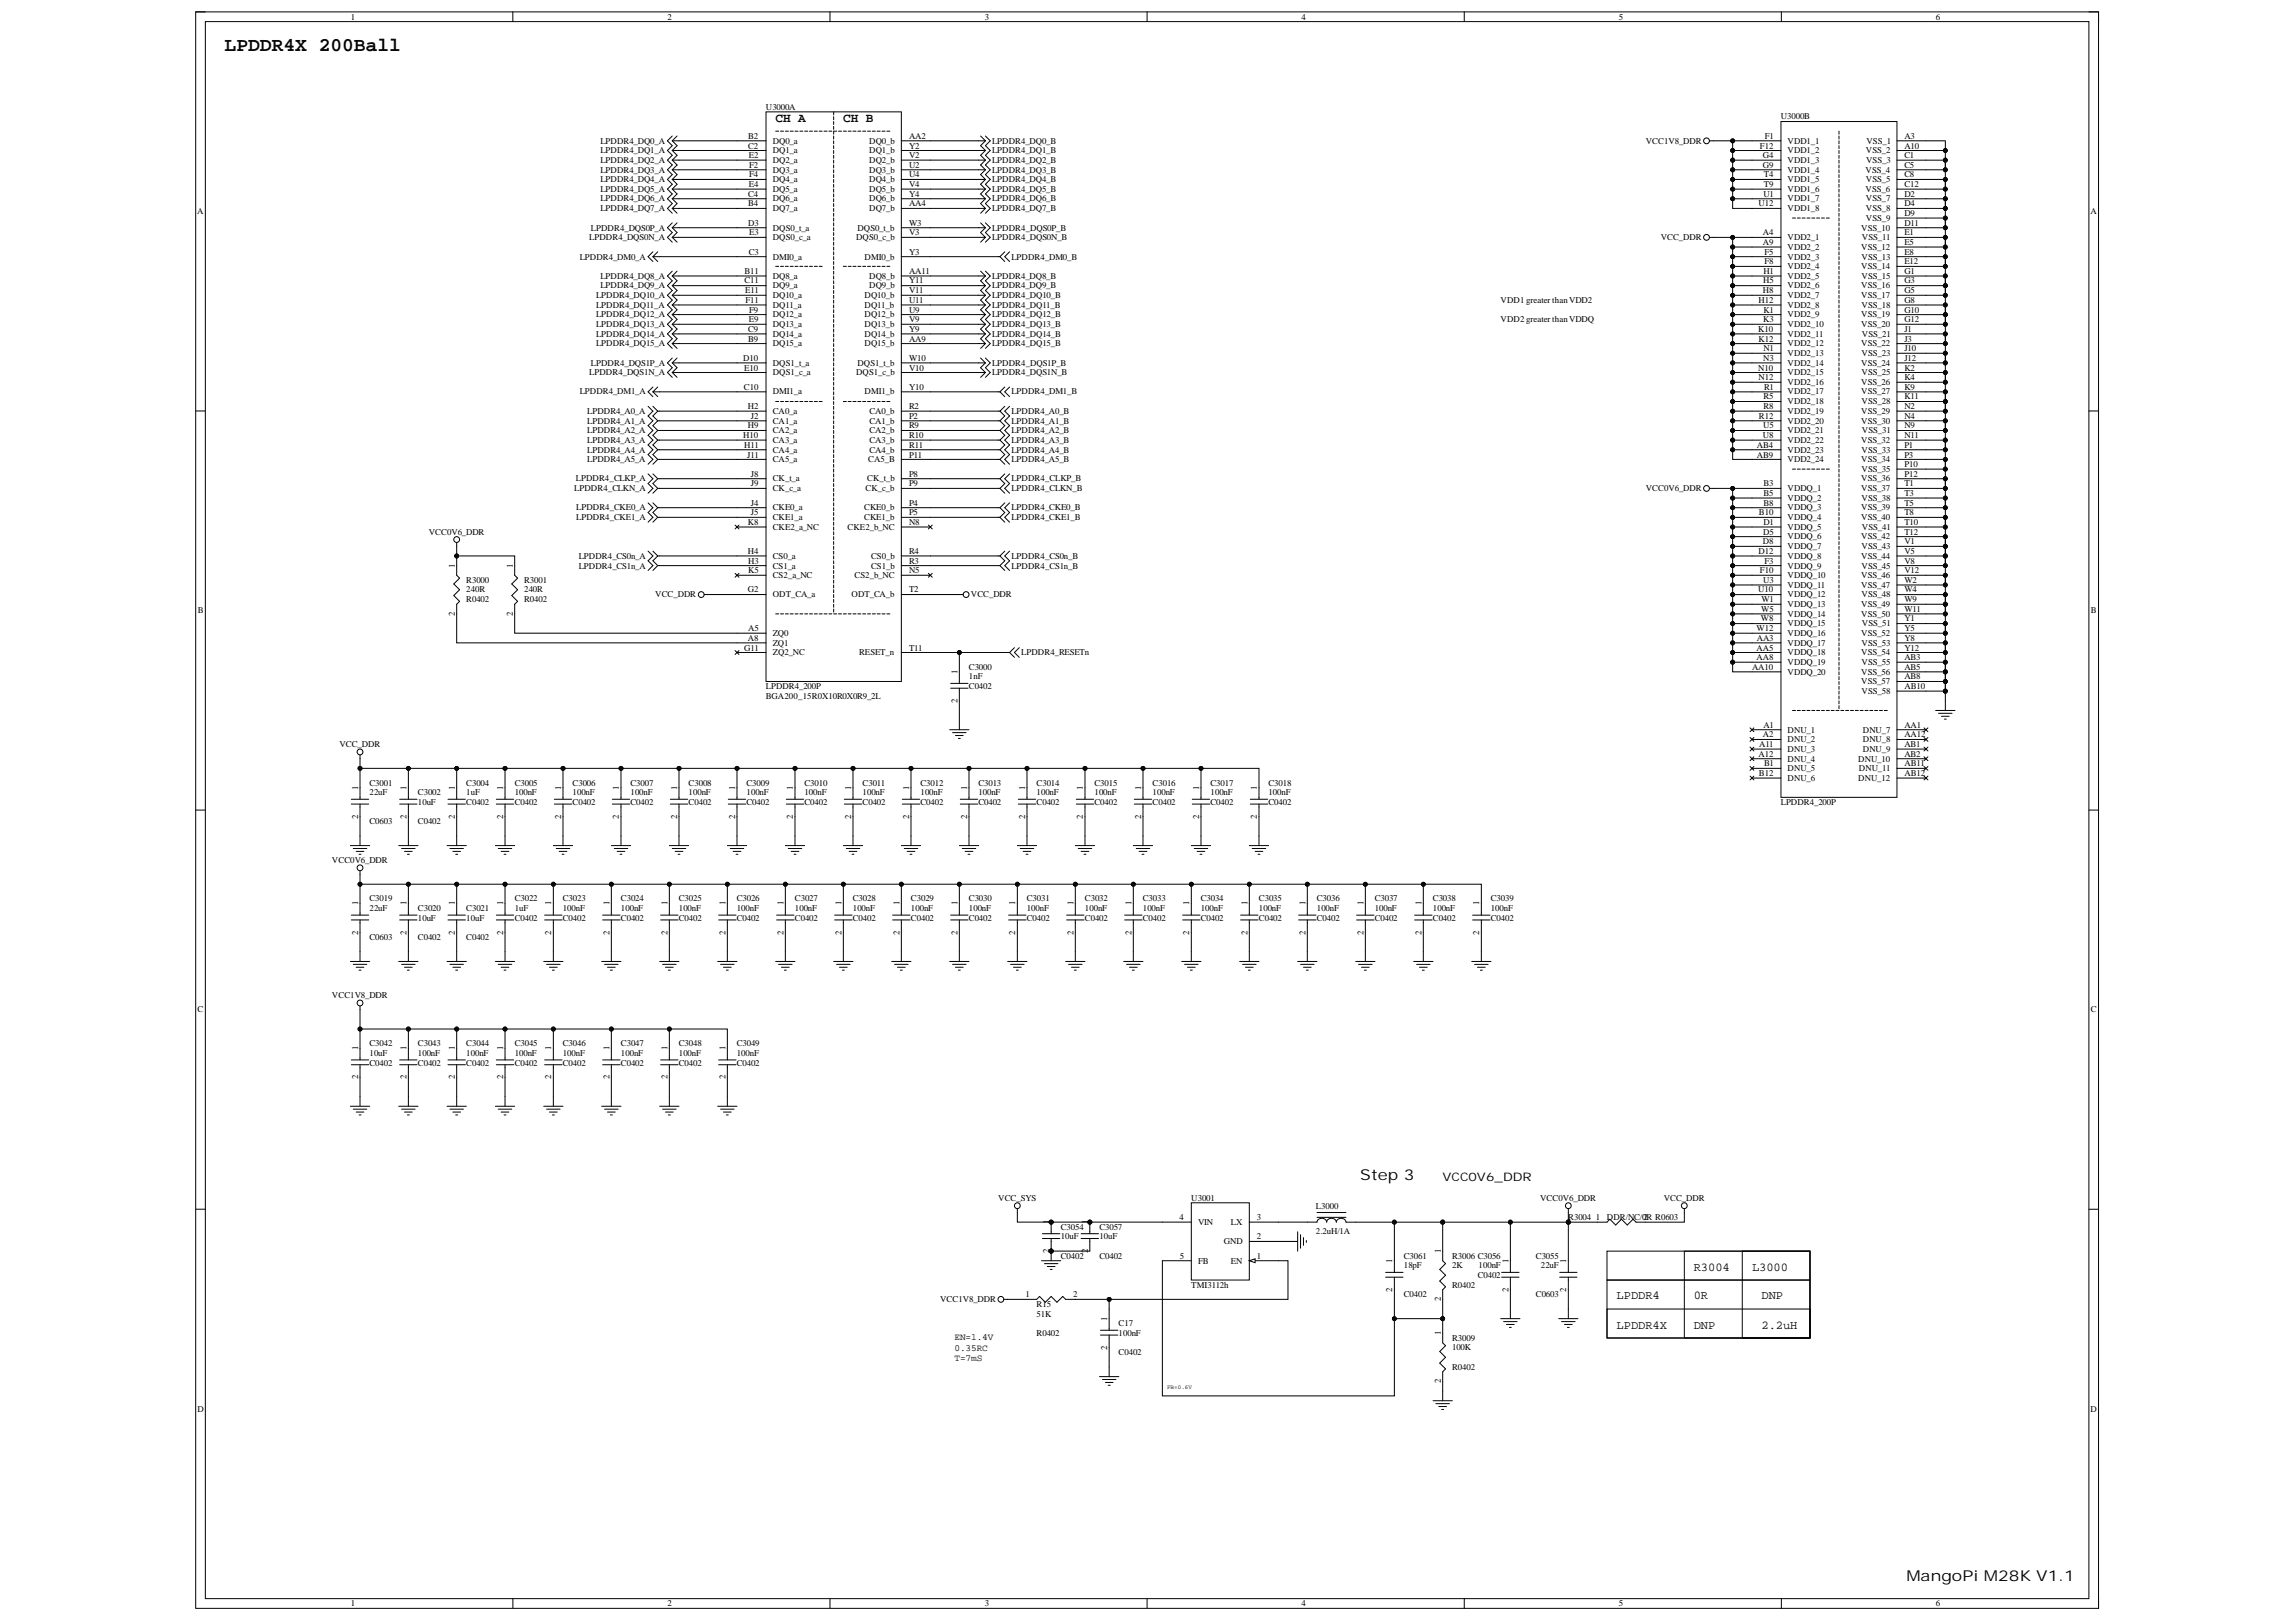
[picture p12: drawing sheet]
<svg xmlns="http://www.w3.org/2000/svg" width="297mm" height="210mm" viewBox="0 0 297 210" stroke-linecap="round" stroke-linejoin="round" font-family="sans-serif">
<defs><g id="words">
<text font-size="2.5" x="29.1" y="6.6">LPDDR4X 200Ball</text>
<g font-size="1.9">
<text x="176" y="152.7">Step 3</text>
<text x="246.6" y="204.6">MangoPi M28K V1.1</text>
</g>
<g font-size="1.6">
<text x="100.3" y="15.8">CH A</text>
<text x="109.1" y="15.8">CH B</text>
<text x="219.1" y="164.4">R3004</text>
<text x="226.7" y="164.4">L3000</text>
<text x="209.1" y="168.2">LPDDR4</text>
<text x="209.1" y="171.9">LPDDR4X</text>
<text x="219.1" y="171.9">DNP</text>
<text x="219.1" y="168.2">0R</text>
<text x="227.9" y="171.9">2.2uH</text>
<text x="227.9" y="168.2">DNP</text>
</g>
<text font-size="1.5" x="186.6" y="152.8">VCC0V6_DDR</text>
<g font-size="1.2">
<text x="123.5" y="173.4">EN=1.4V</text>
<text x="123.5" y="174.8">0.35RC</text>
<text x="123.5" y="176.2">T=7mS</text>
</g>
<g font-size="1.1">
<text x="45.4" y="2.5">1</text>
<text x="86.3" y="2.5">2</text>
<text x="127.4" y="2.5">3</text>
<text x="168.4" y="2.5">4</text>
<text x="209.4" y="2.5">5</text>
<text x="250.4" y="2.5">6</text>
<text x="96.8" y="18">B2</text>
<text x="99.1" y="14.2">U3000A</text>
<text x="117.6" y="18">AA2</text>
<text x="228.3" y="18">F1</text>
<text x="230.4" y="15.5">U3000B</text>
<text x="246.4" y="18">A3</text>
<text x="77.7" y="18.6">LPDDR4_DQ0_A</text>
<text x="77.7" y="19.8">LPDDR4_DQ1_A</text>
<text x="77.7" y="21.1">LPDDR4_DQ2_A</text>
<text x="77.7" y="22.4">LPDDR4_DQ3_A</text>
<text x="77.7" y="23.6">LPDDR4_DQ4_A</text>
<text x="96.8" y="19.2">C2</text>
<text x="96.9" y="20.5">E2</text>
<text x="96.9" y="22.9">F4</text>
<text x="96.9" y="21.7">F2</text>
<text x="100" y="23.6">DQ4_a</text>
<text x="100" y="22.4">DQ3_a</text>
<text x="100" y="21.1">DQ2_a</text>
<text x="100" y="19.8">DQ1_a</text>
<text x="100" y="18.6">DQ0_a</text>
<text x="112.4" y="18.6">DQ0_b</text>
<text x="112.4" y="19.8">DQ1_b</text>
<text x="112.4" y="21.1">DQ2_b</text>
<text x="112.4" y="22.4">DQ3_b</text>
<text x="112.4" y="23.6">DQ4_b</text>
<text x="117.6" y="19.2">Y2</text>
<text x="117.6" y="20.5">V2</text>
<text x="117.6" y="21.7">U2</text>
<text x="117.6" y="22.9">U4</text>
<text x="128.3" y="21.1">LPDDR4_DQ2_B</text>
<text x="128.3" y="22.4">LPDDR4_DQ3_B</text>
<text x="128.3" y="18.6">LPDDR4_DQ0_B</text>
<text x="128.3" y="19.8">LPDDR4_DQ1_B</text>
<text x="128.3" y="23.6">LPDDR4_DQ4_B</text>
<text x="212.9" y="18.6">VCC1V8_DDR</text>
<text x="227.7" y="19.2">F12</text>
<text x="228.1" y="20.5">G4</text>
<text x="228.1" y="21.7">G9</text>
<text x="228.2" y="22.9">T4</text>
<text x="231.3" y="18.6">VDD1_1</text>
<text x="231.3" y="19.8">VDD1_2</text>
<text x="231.3" y="21.1">VDD1_3</text>
<text x="231.3" y="22.4">VDD1_4</text>
<text x="231.3" y="23.6">VDD1_5</text>
<text x="241.3" y="22.4">VSS_4</text>
<text x="241.4" y="19.8">VSS_2</text>
<text x="241.4" y="23.6">VSS_5</text>
<text x="241.4" y="21.1">VSS_3</text>
<text x="241.5" y="18.6">VSS_1</text>
<text x="246.4" y="19.2">A10</text>
<text x="246.4" y="20.5">C1</text>
<text x="246.4" y="21.7">C5</text>
<text x="246.4" y="22.9">C8</text>
<text x="25.5" y="27.7">A</text>
<text x="76.4" y="29.8">LPDDR4_DQS0P_A</text>
<text x="77.7" y="27.3">LPDDR4_DQ7_A</text>
<text x="77.7" y="24.8">LPDDR4_DQ5_A</text>
<text x="77.7" y="26.1">LPDDR4_DQ6_A</text>
<text x="96.8" y="26.7">B4</text>
<text x="96.8" y="25.4">C4</text>
<text x="96.8" y="29.2">D3</text>
<text x="96.9" y="24.2">E4</text>
<text x="100" y="27.3">DQ7_a</text>
<text x="100" y="26.1">DQ6_a</text>
<text x="100" y="24.8">DQ5_a</text>
<text x="100" y="29.8">DQS0_t_a</text>
<text x="110.9" y="29.8">DQS0_t_b</text>
<text x="112.4" y="24.8">DQ5_b</text>
<text x="112.4" y="26.1">DQ6_b</text>
<text x="112.4" y="27.3">DQ7_b</text>
<text x="117.6" y="29.2">W3</text>
<text x="117.6" y="24.2">V4</text>
<text x="117.6" y="25.4">Y4</text>
<text x="117.6" y="26.7">AA4</text>
<text x="128.3" y="26.1">LPDDR4_DQ6_B</text>
<text x="128.3" y="24.8">LPDDR4_DQ5_B</text>
<text x="128.3" y="27.3">LPDDR4_DQ7_B</text>
<text x="128.3" y="29.8">LPDDR4_DQS0P_B</text>
<text x="227.5" y="26.7">U12</text>
<text x="228.1" y="25.4">U1</text>
<text x="228.2" y="24.2">T9</text>
<text x="231.3" y="26.1">VDD1_7</text>
<text x="231.3" y="27.3">VDD1_8</text>
<text x="231.3" y="24.8">VDD1_6</text>
<text x="240.8" y="29.8">VSS_10</text>
<text x="241.3" y="24.8">VSS_6</text>
<text x="241.4" y="26.1">VSS_7</text>
<text x="241.4" y="27.3">VSS_8</text>
<text x="241.4" y="28.6">VSS_9</text>
<text x="246.4" y="24.2">C12</text>
<text x="246.4" y="25.4">D2</text>
<text x="246.4" y="26.7">D4</text>
<text x="246.4" y="28">D9</text>
<text x="246.4" y="29.2">D11</text>
<text x="270.4" y="27.7">A</text>
<text x="75" y="33.6">LPDDR4_DM0_A</text>
<text x="76.2" y="31.1">LPDDR4_DQS0N_A</text>
<text x="96.3" y="35.5">B11</text>
<text x="96.9" y="33">C3</text>
<text x="96.9" y="30.5">E3</text>
<text x="100" y="33.6">DMI0_a</text>
<text x="100" y="31.1">DQS0_c_a</text>
<text x="110.8" y="31.1">DQS0_c_b</text>
<text x="111.9" y="33.6">DMI0_b</text>
<text x="117.6" y="30.5">V3</text>
<text x="117.6" y="33">Y3</text>
<text x="117.6" y="35.5">AA11</text>
<text x="128.3" y="31.1">LPDDR4_DQS0N_B</text>
<text x="130.8" y="33.6">LPDDR4_DM0_B</text>
<text x="214.9" y="31.1">VCC_DDR</text>
<text x="228.1" y="30.5">A4</text>
<text x="228.1" y="31.7">A9</text>
<text x="228.1" y="35.5">H1</text>
<text x="228.3" y="33">F5</text>
<text x="228.3" y="34.2">F8</text>
<text x="231.3" y="31.1">VDD2_1</text>
<text x="231.3" y="32.3">VDD2_2</text>
<text x="231.3" y="33.6">VDD2_3</text>
<text x="231.3" y="34.8">VDD2_4</text>
<text x="240.8" y="32.3">VSS_12</text>
<text x="240.8" y="34.8">VSS_14</text>
<text x="240.8" y="33.6">VSS_13</text>
<text x="240.9" y="31.1">VSS_11</text>
<text x="246.4" y="30.5">E1</text>
<text x="246.4" y="31.7">E5</text>
<text x="246.4" y="33">E8</text>
<text x="246.4" y="34.2">E12</text>
<text x="246.4" y="35.5">G1</text>
<text x="77.1" y="38.6">LPDDR4_DQ10_A</text>
<text x="77.1" y="39.8">LPDDR4_DQ11_A</text>
<text x="77.1" y="41.1">LPDDR4_DQ12_A</text>
<text x="77.7" y="36.1">LPDDR4_DQ8_A</text>
<text x="77.7" y="37.3">LPDDR4_DQ9_A</text>
<text x="96.3" y="36.7">C11</text>
<text x="96.4" y="37.9">E11</text>
<text x="96.5" y="39.2">F11</text>
<text x="96.9" y="41.7">E9</text>
<text x="96.9" y="40.4">F9</text>
<text x="100" y="38.6">DQ10_a</text>
<text x="100" y="36.1">DQ8_a</text>
<text x="100" y="41.1">DQ12_a</text>
<text x="100" y="39.8">DQ11_a</text>
<text x="100" y="37.3">DQ9_a</text>
<text x="111.9" y="39.8">DQ11_b</text>
<text x="111.9" y="41.1">DQ12_b</text>
<text x="111.9" y="38.6">DQ10_b</text>
<text x="112.4" y="37.3">DQ9_b</text>
<text x="112.4" y="36.1">DQ8_b</text>
<text x="117.6" y="39.2">U11</text>
<text x="117.6" y="36.7">Y11</text>
<text x="117.6" y="41.7">V9</text>
<text x="117.6" y="40.4">U9</text>
<text x="117.6" y="37.9">V11</text>
<text x="128.3" y="39.8">LPDDR4_DQ11_B</text>
<text x="128.3" y="38.6">LPDDR4_DQ10_B</text>
<text x="128.3" y="37.3">LPDDR4_DQ9_B</text>
<text x="128.3" y="41.1">LPDDR4_DQ12_B</text>
<text x="128.3" y="36.1">LPDDR4_DQ8_B</text>
<text x="194.1" y="39.2">VDD1greater thanVDD2</text>
<text x="194.1" y="41.7">VDD2greater thanVDDQ</text>
<text x="227.5" y="39.2">H12</text>
<text x="228.1" y="37.9">H8</text>
<text x="228.1" y="41.7">K3</text>
<text x="228.1" y="36.7">H5</text>
<text x="228.1" y="40.4">K1</text>
<text x="231.3" y="39.8">VDD2_8</text>
<text x="231.3" y="36.1">VDD2_5</text>
<text x="231.3" y="37.3">VDD2_6</text>
<text x="231.3" y="38.6">VDD2_7</text>
<text x="231.3" y="41.1">VDD2_9</text>
<text x="240.8" y="37.3">VSS_16</text>
<text x="240.8" y="38.6">VSS_17</text>
<text x="240.8" y="41.1">VSS_19</text>
<text x="240.8" y="36.1">VSS_15</text>
<text x="240.8" y="39.8">VSS_18</text>
<text x="246.4" y="36.7">G3</text>
<text x="246.4" y="37.9">G5</text>
<text x="246.4" y="39.2">G8</text>
<text x="246.4" y="40.4">G10</text>
<text x="246.4" y="41.7">G12</text>
<text x="76.4" y="47.3">LPDDR4_DQS1P_A</text>
<text x="77.1" y="42.3">LPDDR4_DQ13_A</text>
<text x="77.1" y="44.8">LPDDR4_DQ15_A</text>
<text x="77.1" y="43.6">LPDDR4_DQ14_A</text>
<text x="96.2" y="46.7">D10</text>
<text x="96.3" y="48">E10</text>
<text x="96.8" y="44.2">B9</text>
<text x="96.8" y="42.9">C9</text>
<text x="100" y="44.8">DQ15_a</text>
<text x="100" y="42.3">DQ13_a</text>
<text x="100" y="43.6">DQ14_a</text>
<text x="100" y="47.3">DQS1_t_a</text>
<text x="110.9" y="47.3">DQS1_t_b</text>
<text x="111.9" y="43.6">DQ14_b</text>
<text x="111.9" y="44.8">DQ15_b</text>
<text x="111.9" y="42.3">DQ13_b</text>
<text x="117.6" y="42.9">Y9</text>
<text x="117.6" y="46.7">W10</text>
<text x="117.6" y="44.2">AA9</text>
<text x="117.6" y="48">V10</text>
<text x="128.3" y="43.6">LPDDR4_DQ14_B</text>
<text x="128.3" y="44.8">LPDDR4_DQ15_B</text>
<text x="128.3" y="42.3">LPDDR4_DQ13_B</text>
<text x="128.3" y="47.3">LPDDR4_DQS1P_B</text>
<text x="227.5" y="42.9">K10</text>
<text x="227.5" y="48">N10</text>
<text x="227.5" y="44.2">K12</text>
<text x="228.1" y="46.7">N3</text>
<text x="228.1" y="45.4">N1</text>
<text x="231.3" y="42.3">VDD2_10</text>
<text x="231.3" y="44.8">VDD2_12</text>
<text x="231.3" y="47.3">VDD2_14</text>
<text x="231.3" y="43.6">VDD2_11</text>
<text x="231.3" y="46.1">VDD2_13</text>
<text x="240.8" y="42.3">VSS_20</text>
<text x="240.8" y="44.8">VSS_22</text>
<text x="240.8" y="47.3">VSS_24</text>
<text x="240.8" y="46.1">VSS_23</text>
<text x="240.9" y="43.6">VSS_21</text>
<text x="246.4" y="42.9">J1</text>
<text x="246.4" y="45.4">J10</text>
<text x="246.4" y="48">K2</text>
<text x="246.4" y="44.2">J3</text>
<text x="246.4" y="46.7">J12</text>
<text x="75" y="51.1">LPDDR4_DM1_A</text>
<text x="76" y="53.6">LPDDR4_A0_A</text>
<text x="76.2" y="48.6">LPDDR4_DQS1N_A</text>
<text x="96.2" y="50.5">C10</text>
<text x="96.7" y="53">H2</text>
<text x="100" y="51.1">DMI1_a</text>
<text x="100" y="48.6">DQS1_c_a</text>
<text x="100" y="53.6">CA0_a</text>
<text x="110.8" y="48.6">DQS1_c_b</text>
<text x="111.9" y="51.1">DMI1_b</text>
<text x="112.5" y="53.6">CA0_b</text>
<text x="117.6" y="53">R2</text>
<text x="117.6" y="50.5">Y10</text>
<text x="128.3" y="48.6">LPDDR4_DQS1N_B</text>
<text x="130.8" y="53.6">LPDDR4_A0_B</text>
<text x="130.8" y="51.1">LPDDR4_DM1_B</text>
<text x="227.5" y="49.2">N12</text>
<text x="228.1" y="51.7">R5</text>
<text x="228.1" y="53">R8</text>
<text x="228.2" y="50.5">R1</text>
<text x="231.3" y="49.8">VDD2_16</text>
<text x="231.3" y="52.3">VDD2_18</text>
<text x="231.3" y="53.6">VDD2_19</text>
<text x="231.3" y="48.6">VDD2_15</text>
<text x="231.3" y="51.1">VDD2_17</text>
<text x="240.8" y="51.1">VSS_27</text>
<text x="240.8" y="53.6">VSS_29</text>
<text x="240.8" y="49.8">VSS_26</text>
<text x="240.8" y="48.6">VSS_25</text>
<text x="240.8" y="52.3">VSS_28</text>
<text x="246.4" y="50.5">K9</text>
<text x="246.4" y="53">N2</text>
<text x="246.4" y="49.2">K4</text>
<text x="246.4" y="51.7">K11</text>
<text x="76" y="56.1">LPDDR4_A2_A</text>
<text x="76" y="54.8">LPDDR4_A1_A</text>
<text x="76" y="57.3">LPDDR4_A3_A</text>
<text x="76" y="58.6">LPDDR4_A4_A</text>
<text x="76" y="59.8">LPDDR4_A5_A</text>
<text x="96.2" y="56.7">H10</text>
<text x="96.3" y="57.9">H11</text>
<text x="96.7" y="59.2">J11</text>
<text x="96.7" y="55.4">H9</text>
<text x="97.1" y="54.2">J2</text>
<text x="100" y="58.6">CA4_a</text>
<text x="100" y="57.3">CA3_a</text>
<text x="100" y="59.8">CA5_a</text>
<text x="100" y="56.1">CA2_a</text>
<text x="100" y="54.8">CA1_a</text>
<text x="112.3" y="59.8">CA5_B</text>
<text x="112.5" y="54.8">CA1_b</text>
<text x="112.5" y="56.1">CA2_b</text>
<text x="112.5" y="57.3">CA3_b</text>
<text x="112.5" y="58.6">CA4_b</text>
<text x="117.6" y="54.2">P2</text>
<text x="117.6" y="55.4">R9</text>
<text x="117.6" y="56.7">R10</text>
<text x="117.6" y="59.2">P11</text>
<text x="117.6" y="57.9">R11</text>
<text x="130.8" y="56.1">LPDDR4_A2_B</text>
<text x="130.8" y="54.8">LPDDR4_A1_B</text>
<text x="130.8" y="57.3">LPDDR4_A3_B</text>
<text x="130.8" y="58.6">LPDDR4_A4_B</text>
<text x="130.8" y="59.8">LPDDR4_A5_B</text>
<text x="227.3" y="57.9">AB4</text>
<text x="227.3" y="59.2">AB9</text>
<text x="227.6" y="54.2">R12</text>
<text x="228.1" y="56.7">U8</text>
<text x="228.1" y="55.4">U5</text>
<text x="231.3" y="54.8">VDD2_20</text>
<text x="231.3" y="56.1">VDD2_21</text>
<text x="231.3" y="57.3">VDD2_22</text>
<text x="231.3" y="58.6">VDD2_23</text>
<text x="231.3" y="59.8">VDD2_24</text>
<text x="240.8" y="54.8">VSS_30</text>
<text x="240.8" y="57.3">VSS_32</text>
<text x="240.8" y="59.8">VSS_34</text>
<text x="240.8" y="58.6">VSS_33</text>
<text x="240.9" y="56.1">VSS_31</text>
<text x="246.4" y="55.4">N9</text>
<text x="246.4" y="57.9">P1</text>
<text x="246.4" y="54.2">N4</text>
<text x="246.4" y="56.7">N11</text>
<text x="246.4" y="59.2">P3</text>
<text x="74.3" y="63.6">LPDDR4_CLKN_A</text>
<text x="74.5" y="62.3">LPDDR4_CLKP_A</text>
<text x="97.1" y="62.9">J9</text>
<text x="97.1" y="61.7">J8</text>
<text x="97.1" y="65.4">J4</text>
<text x="100" y="63.6">CK_c_a</text>
<text x="100" y="62.3">CK_t_a</text>
<text x="112" y="63.6">CK_c_b</text>
<text x="112.2" y="62.3">CK_t_b</text>
<text x="117.6" y="65.4">P4</text>
<text x="117.6" y="61.7">P8</text>
<text x="117.6" y="62.9">P9</text>
<text x="130.8" y="63.6">LPDDR4_CLKN_B</text>
<text x="130.8" y="62.3">LPDDR4_CLKP_B</text>
<text x="212.9" y="63.6">VCC0V6_DDR</text>
<text x="228.1" y="62.9">B3</text>
<text x="228.1" y="64.2">B5</text>
<text x="228.1" y="65.4">B8</text>
<text x="231.3" y="63.6">VDDQ_1</text>
<text x="231.3" y="64.8">VDDQ_2</text>
<text x="240.8" y="63.6">VSS_37</text>
<text x="240.8" y="62.3">VSS_36</text>
<text x="240.8" y="64.8">VSS_38</text>
<text x="240.8" y="61.1">VSS_35</text>
<text x="246.4" y="62.9">T1</text>
<text x="246.4" y="65.4">T5</text>
<text x="246.4" y="64.2">T3</text>
<text x="246.4" y="60.4">P10</text>
<text x="246.4" y="61.7">P12</text>
<text x="55.5" y="69.2">VCC0V6_DDR</text>
<text x="74.5" y="66.1">LPDDR4_CKE0_A</text>
<text x="74.5" y="67.3">LPDDR4_CKE1_A</text>
<text x="96.7" y="71.7">H4</text>
<text x="96.7" y="67.9">K8</text>
<text x="97.1" y="66.7">J5</text>
<text x="100" y="66.1">CKE0_a</text>
<text x="100" y="67.3">CKE1_a</text>
<text x="100" y="68.5">CKE2_a_NC</text>
<text x="109.7" y="68.5">CKE2_b_NC</text>
<text x="111.8" y="67.3">CKE1_b</text>
<text x="111.8" y="66.1">CKE0_b</text>
<text x="117.6" y="66.7">P5</text>
<text x="117.6" y="71.7">R4</text>
<text x="117.6" y="67.9">N8</text>
<text x="130.8" y="66.1">LPDDR4_CKE0_B</text>
<text x="130.8" y="67.3">LPDDR4_CKE1_B</text>
<text x="227.5" y="71.7">D12</text>
<text x="227.6" y="66.7">B10</text>
<text x="228.1" y="70.5">D8</text>
<text x="228.1" y="69.2">D5</text>
<text x="228.1" y="67.9">D1</text>
<text x="231.3" y="66.1">VDDQ_3</text>
<text x="231.3" y="67.3">VDDQ_4</text>
<text x="231.3" y="68.5">VDDQ_5</text>
<text x="231.3" y="69.8">VDDQ_6</text>
<text x="231.3" y="71">VDDQ_7</text>
<text x="240.8" y="66.1">VSS_39</text>
<text x="240.8" y="67.3">VSS_40</text>
<text x="240.8" y="69.8">VSS_42</text>
<text x="240.8" y="71">VSS_43</text>
<text x="240.9" y="68.5">VSS_41</text>
<text x="246.4" y="67.9">T10</text>
<text x="246.4" y="70.5">V1</text>
<text x="246.4" y="71.7">V5</text>
<text x="246.4" y="66.7">T8</text>
<text x="246.4" y="69.2">T12</text>
<text x="58.8" y="73.5" transform="rotate(-90 58.8 73.5)">1</text>
<text x="60.3" y="77.9">R0402</text>
<text x="60.3" y="75.4">R3000</text>
<text x="60.3" y="76.7">240R</text>
<text x="66.3" y="73.5" transform="rotate(-90 66.3 73.5)">1</text>
<text x="67.8" y="77.9">R0402</text>
<text x="67.8" y="75.4">R3001</text>
<text x="67.8" y="76.7">240R</text>
<text x="74.9" y="72.3">LPDDR4_CS0n_A</text>
<text x="74.9" y="73.6">LPDDR4_CS1n_A</text>
<text x="84.8" y="77.3">VCC_DDR</text>
<text x="96.7" y="76.7">G2</text>
<text x="96.8" y="72.9">H3</text>
<text x="96.8" y="74.2">K5</text>
<text x="100" y="72.3">CS0_a</text>
<text x="100" y="73.6">CS1_a</text>
<text x="100" y="77.3">ODT_CA_a</text>
<text x="100" y="74.8">CS2_a_NC</text>
<text x="110.2" y="77.3">ODT_CA_b</text>
<text x="110.5" y="74.8">CS2_b_NC</text>
<text x="112.7" y="73.6">CS1_b</text>
<text x="112.7" y="72.3">CS0_b</text>
<text x="117.6" y="76.7">T2</text>
<text x="117.6" y="72.9">R3</text>
<text x="117.6" y="74.2">N5</text>
<text x="125.6" y="77.3">VCC_DDR</text>
<text x="130.8" y="72.3">LPDDR4_CS0n_B</text>
<text x="130.8" y="73.6">LPDDR4_CS1n_B</text>
<text x="227.5" y="76.7">U10</text>
<text x="227.7" y="74.2">F10</text>
<text x="227.9" y="77.9">W1</text>
<text x="228.1" y="75.4">U3</text>
<text x="228.3" y="72.9">F3</text>
<text x="231.3" y="72.3">VDDQ_8</text>
<text x="231.3" y="73.6">VDDQ_9</text>
<text x="231.3" y="76.1">VDDQ_11</text>
<text x="231.3" y="74.8">VDDQ_10</text>
<text x="231.3" y="77.3">VDDQ_12</text>
<text x="240.8" y="72.3">VSS_44</text>
<text x="240.8" y="74.8">VSS_46</text>
<text x="240.8" y="76.1">VSS_47</text>
<text x="240.8" y="73.6">VSS_45</text>
<text x="240.8" y="77.3">VSS_48</text>
<text x="246.4" y="72.9">V8</text>
<text x="246.4" y="74.2">V12</text>
<text x="246.4" y="75.4">W2</text>
<text x="246.4" y="76.7">W4</text>
<text x="246.4" y="77.9">W9</text>
<text x="25.6" y="79.4">B</text>
<text x="58.8" y="79.7" transform="rotate(-90 58.8 79.7)">2</text>
<text x="66.3" y="79.7" transform="rotate(-90 66.3 79.7)">2</text>
<text x="96.7" y="82.9">A8</text>
<text x="96.8" y="81.7">A5</text>
<text x="100" y="83.6">ZQ1</text>
<text x="100" y="82.3">ZQ0</text>
<text x="227.3" y="81.7">W12</text>
<text x="227.3" y="82.9">AA3</text>
<text x="227.8" y="80.4">W8</text>
<text x="227.8" y="79.2">W5</text>
<text x="231.3" y="78.6">VDDQ_13</text>
<text x="231.3" y="81.1">VDDQ_15</text>
<text x="231.3" y="83.6">VDDQ_17</text>
<text x="231.3" y="79.8">VDDQ_14</text>
<text x="231.3" y="82.3">VDDQ_16</text>
<text x="240.8" y="78.6">VSS_49</text>
<text x="240.8" y="79.8">VSS_50</text>
<text x="240.8" y="82.3">VSS_52</text>
<text x="240.8" y="83.6">VSS_53</text>
<text x="240.9" y="81.1">VSS_51</text>
<text x="246.4" y="79.2">W11</text>
<text x="246.4" y="80.4">Y1</text>
<text x="246.4" y="81.7">Y5</text>
<text x="246.4" y="82.9">Y8</text>
<text x="270.5" y="79.4">B</text>
<text x="96.3" y="84.2">G11</text>
<text x="99.1" y="89.2">LPDDR4_200P</text>
<text x="100" y="84.8">ZQ2_NC</text>
<text x="111.1" y="84.8">RESET_n</text>
<text x="117.6" y="84.2">T11</text>
<text x="123.9" y="87.2" transform="rotate(-90 123.9 87.2)">1</text>
<text x="125.3" y="89.2">C0402</text>
<text x="125.3" y="86.7">C3000</text>
<text x="125.3" y="87.9">1nF</text>
<text x="132.1" y="84.8">LPDDR4_RESETn</text>
<text x="226.7" y="86.7">AA10</text>
<text x="227.3" y="85.4">AA8</text>
<text x="227.3" y="84.2">AA5</text>
<text x="231.3" y="86">VDDQ_19</text>
<text x="231.3" y="84.8">VDDQ_18</text>
<text x="231.3" y="87.3">VDDQ_20</text>
<text x="240.8" y="84.8">VSS_54</text>
<text x="240.8" y="87.3">VSS_56</text>
<text x="240.8" y="88.5">VSS_57</text>
<text x="240.8" y="86">VSS_55</text>
<text x="240.8" y="89.8">VSS_58</text>
<text x="246.4" y="84.2">Y12</text>
<text x="246.4" y="85.4">AB3</text>
<text x="246.4" y="86.7">AB5</text>
<text x="246.4" y="87.9">AB8</text>
<text x="246.4" y="89.2">AB10</text>
<text x="99.1" y="90.4">BGA200_15R0X10R0X0R9_2L</text>
<text x="123.9" y="90.9" transform="rotate(-90 123.9 90.9)">2</text>
<text x="228.1" y="95.4">A2</text>
<text x="228.1" y="94.2">A1</text>
<text x="231.3" y="94.8">DNU_1</text>
<text x="241" y="94.8">DNU_7</text>
<text x="246.4" y="94.2">AA1</text>
<text x="246.4" y="95.4">AA12</text>
<text x="43.9" y="96.7">VCC_DDR</text>
<text x="47.8" y="101.7">C3001</text>
<text x="60.3" y="101.7">C3004</text>
<text x="66.6" y="101.7">C3005</text>
<text x="74.1" y="101.7">C3006</text>
<text x="81.6" y="101.7">C3007</text>
<text x="89.1" y="101.7">C3008</text>
<text x="96.6" y="101.7">C3009</text>
<text x="104.1" y="101.7">C3010</text>
<text x="111.6" y="101.7">C3011</text>
<text x="119.1" y="101.7">C3012</text>
<text x="126.6" y="101.7">C3013</text>
<text x="134.1" y="101.7">C3014</text>
<text x="141.6" y="101.7">C3015</text>
<text x="149.1" y="101.7">C3016</text>
<text x="156.6" y="101.7">C3017</text>
<text x="164.1" y="101.7">C3018</text>
<text x="227.5" y="97.9">A12</text>
<text x="227.6" y="100.4">B12</text>
<text x="227.6" y="96.7">A11</text>
<text x="228.2" y="99.2">B1</text>
<text x="231.3" y="96.1">DNU_2</text>
<text x="231.3" y="97.3">DNU_3</text>
<text x="231.3" y="98.6">DNU_4</text>
<text x="231.3" y="99.8">DNU_5</text>
<text x="231.3" y="101">DNU_6</text>
<text x="240.4" y="98.6">DNU_10</text>
<text x="240.4" y="101">DNU_12</text>
<text x="240.5" y="99.8">DNU_11</text>
<text x="241" y="96.1">DNU_8</text>
<text x="241" y="97.3">DNU_9</text>
<text x="246.4" y="96.7">AB1</text>
<text x="246.4" y="97.9">AB2</text>
<text x="246.4" y="99.2">AB11</text>
<text x="246.4" y="100.4">AB12</text>
<text x="46.3" y="106" transform="rotate(-90 46.3 106)">2</text>
<text x="46.3" y="102.2" transform="rotate(-90 46.3 102.2)">1</text>
<text x="47.8" y="106.7">C0603</text>
<text x="47.8" y="102.9">22uF</text>
<text x="52.6" y="106" transform="rotate(-90 52.6 106)">2</text>
<text x="52.6" y="102.2" transform="rotate(-90 52.6 102.2)">1</text>
<text x="54.1" y="106.7">C0402</text>
<text x="54.1" y="102.9">C3002</text>
<text x="54.1" y="104.2">10uF</text>
<text x="58.8" y="106" transform="rotate(-90 58.8 106)">2</text>
<text x="58.8" y="102.2" transform="rotate(-90 58.8 102.2)">1</text>
<text x="60.3" y="104.2">C0402</text>
<text x="60.3" y="102.9">1uF</text>
<text x="65.1" y="106" transform="rotate(-90 65.1 106)">2</text>
<text x="65.1" y="102.2" transform="rotate(-90 65.1 102.2)">1</text>
<text x="66.6" y="104.2">C0402</text>
<text x="66.6" y="102.9">100nF</text>
<text x="72.6" y="106" transform="rotate(-90 72.6 106)">2</text>
<text x="72.6" y="102.2" transform="rotate(-90 72.6 102.2)">1</text>
<text x="74.1" y="104.2">C0402</text>
<text x="74.1" y="102.9">100nF</text>
<text x="80.1" y="106" transform="rotate(-90 80.1 106)">2</text>
<text x="80.1" y="102.2" transform="rotate(-90 80.1 102.2)">1</text>
<text x="81.6" y="104.2">C0402</text>
<text x="81.6" y="102.9">100nF</text>
<text x="87.6" y="106" transform="rotate(-90 87.6 106)">2</text>
<text x="87.6" y="102.2" transform="rotate(-90 87.6 102.2)">1</text>
<text x="89.1" y="104.2">C0402</text>
<text x="89.1" y="102.9">100nF</text>
<text x="95.1" y="106" transform="rotate(-90 95.1 106)">2</text>
<text x="95.1" y="102.2" transform="rotate(-90 95.1 102.2)">1</text>
<text x="96.6" y="104.2">C0402</text>
<text x="96.6" y="102.9">100nF</text>
<text x="102.6" y="106" transform="rotate(-90 102.6 106)">2</text>
<text x="102.6" y="102.2" transform="rotate(-90 102.6 102.2)">1</text>
<text x="104.1" y="104.2">C0402</text>
<text x="104.1" y="102.9">100nF</text>
<text x="110.1" y="106" transform="rotate(-90 110.1 106)">2</text>
<text x="110.1" y="102.2" transform="rotate(-90 110.1 102.2)">1</text>
<text x="111.6" y="104.2">C0402</text>
<text x="111.6" y="102.9">100nF</text>
<text x="117.6" y="106" transform="rotate(-90 117.6 106)">2</text>
<text x="117.6" y="102.2" transform="rotate(-90 117.6 102.2)">1</text>
<text x="119.1" y="104.2">C0402</text>
<text x="119.1" y="102.9">100nF</text>
<text x="125.1" y="106" transform="rotate(-90 125.1 106)">2</text>
<text x="125.1" y="102.2" transform="rotate(-90 125.1 102.2)">1</text>
<text x="126.6" y="104.2">C0402</text>
<text x="126.6" y="102.9">100nF</text>
<text x="132.6" y="106" transform="rotate(-90 132.6 106)">2</text>
<text x="132.6" y="102.2" transform="rotate(-90 132.6 102.2)">1</text>
<text x="134.1" y="104.2">C0402</text>
<text x="134.1" y="102.9">100nF</text>
<text x="140.1" y="106" transform="rotate(-90 140.1 106)">2</text>
<text x="140.1" y="102.2" transform="rotate(-90 140.1 102.2)">1</text>
<text x="141.6" y="104.2">C0402</text>
<text x="141.6" y="102.9">100nF</text>
<text x="147.6" y="106" transform="rotate(-90 147.6 106)">2</text>
<text x="147.6" y="102.2" transform="rotate(-90 147.6 102.2)">1</text>
<text x="149.1" y="104.2">C0402</text>
<text x="149.1" y="102.9">100nF</text>
<text x="155.1" y="106" transform="rotate(-90 155.1 106)">2</text>
<text x="155.1" y="102.2" transform="rotate(-90 155.1 102.2)">1</text>
<text x="156.6" y="104.2">C0402</text>
<text x="156.6" y="102.9">100nF</text>
<text x="162.6" y="106" transform="rotate(-90 162.6 106)">2</text>
<text x="162.6" y="102.2" transform="rotate(-90 162.6 102.2)">1</text>
<text x="164.1" y="104.2">C0402</text>
<text x="164.1" y="102.9">100nF</text>
<text x="230.4" y="104.2">LPDDR4_200P</text>
<text x="42.9" y="111.7">VCC0V6_DDR</text>
<text x="46.3" y="117.2" transform="rotate(-90 46.3 117.2)">1</text>
<text x="47.8" y="116.6">C3019</text>
<text x="47.8" y="117.9">22uF</text>
<text x="52.6" y="117.2" transform="rotate(-90 52.6 117.2)">1</text>
<text x="54.1" y="117.9">C3020</text>
<text x="54.1" y="119.2">10uF</text>
<text x="58.8" y="117.2" transform="rotate(-90 58.8 117.2)">1</text>
<text x="60.3" y="117.9">C3021</text>
<text x="60.3" y="119.2">10uF</text>
<text x="65.1" y="117.2" transform="rotate(-90 65.1 117.2)">1</text>
<text x="66.6" y="119.2">C0402</text>
<text x="66.6" y="116.6">C3022</text>
<text x="66.6" y="117.9">1uF</text>
<text x="71.3" y="117.2" transform="rotate(-90 71.3 117.2)">1</text>
<text x="72.8" y="119.2">C0402</text>
<text x="72.8" y="116.6">C3023</text>
<text x="72.8" y="117.9">100nF</text>
<text x="78.9" y="117.2" transform="rotate(-90 78.9 117.2)">1</text>
<text x="80.3" y="119.2">C0402</text>
<text x="80.3" y="116.6">C3024</text>
<text x="80.3" y="117.9">100nF</text>
<text x="86.3" y="117.2" transform="rotate(-90 86.3 117.2)">1</text>
<text x="87.8" y="119.2">C0402</text>
<text x="87.8" y="116.6">C3025</text>
<text x="87.8" y="117.9">100nF</text>
<text x="93.9" y="117.2" transform="rotate(-90 93.9 117.2)">1</text>
<text x="95.3" y="119.2">C0402</text>
<text x="95.3" y="116.6">C3026</text>
<text x="95.3" y="117.9">100nF</text>
<text x="101.4" y="117.2" transform="rotate(-90 101.4 117.2)">1</text>
<text x="102.8" y="119.2">C0402</text>
<text x="102.8" y="116.6">C3027</text>
<text x="102.8" y="117.9">100nF</text>
<text x="108.8" y="117.2" transform="rotate(-90 108.8 117.2)">1</text>
<text x="110.3" y="119.2">C0402</text>
<text x="110.3" y="116.6">C3028</text>
<text x="110.3" y="117.9">100nF</text>
<text x="116.4" y="117.2" transform="rotate(-90 116.4 117.2)">1</text>
<text x="117.9" y="119.2">C0402</text>
<text x="117.9" y="116.6">C3029</text>
<text x="117.9" y="117.9">100nF</text>
<text x="123.9" y="117.2" transform="rotate(-90 123.9 117.2)">1</text>
<text x="125.3" y="119.2">C0402</text>
<text x="125.3" y="116.6">C3030</text>
<text x="125.3" y="117.9">100nF</text>
<text x="131.4" y="117.2" transform="rotate(-90 131.4 117.2)">1</text>
<text x="132.8" y="119.2">C0402</text>
<text x="132.8" y="116.6">C3031</text>
<text x="132.8" y="117.9">100nF</text>
<text x="138.9" y="117.2" transform="rotate(-90 138.9 117.2)">1</text>
<text x="140.4" y="119.2">C0402</text>
<text x="140.4" y="116.6">C3032</text>
<text x="140.4" y="117.9">100nF</text>
<text x="146.4" y="117.2" transform="rotate(-90 146.4 117.2)">1</text>
<text x="147.9" y="119.2">C0402</text>
<text x="147.9" y="116.6">C3033</text>
<text x="147.9" y="117.9">100nF</text>
<text x="153.9" y="117.2" transform="rotate(-90 153.9 117.2)">1</text>
<text x="155.3" y="119.2">C0402</text>
<text x="155.3" y="116.6">C3034</text>
<text x="155.3" y="117.9">100nF</text>
<text x="161.4" y="117.2" transform="rotate(-90 161.4 117.2)">1</text>
<text x="162.9" y="119.2">C0402</text>
<text x="162.9" y="116.6">C3035</text>
<text x="162.9" y="117.9">100nF</text>
<text x="168.9" y="117.2" transform="rotate(-90 168.9 117.2)">1</text>
<text x="170.4" y="119.2">C0402</text>
<text x="170.4" y="116.6">C3036</text>
<text x="170.4" y="117.9">100nF</text>
<text x="176.4" y="117.2" transform="rotate(-90 176.4 117.2)">1</text>
<text x="177.8" y="119.2">C0402</text>
<text x="177.8" y="116.6">C3037</text>
<text x="177.8" y="117.9">100nF</text>
<text x="183.9" y="117.2" transform="rotate(-90 183.9 117.2)">1</text>
<text x="185.4" y="119.2">C0402</text>
<text x="185.4" y="116.6">C3038</text>
<text x="185.4" y="117.9">100nF</text>
<text x="191.4" y="117.2" transform="rotate(-90 191.4 117.2)">1</text>
<text x="192.9" y="119.2">C0402</text>
<text x="192.9" y="116.6">C3039</text>
<text x="192.9" y="117.9">100nF</text>
<text x="46.3" y="121" transform="rotate(-90 46.3 121)">2</text>
<text x="47.8" y="121.7">C0603</text>
<text x="52.6" y="121" transform="rotate(-90 52.6 121)">2</text>
<text x="54.1" y="121.7">C0402</text>
<text x="58.8" y="121" transform="rotate(-90 58.8 121)">2</text>
<text x="60.3" y="121.7">C0402</text>
<text x="65.1" y="121" transform="rotate(-90 65.1 121)">2</text>
<text x="71.3" y="121" transform="rotate(-90 71.3 121)">2</text>
<text x="78.9" y="121" transform="rotate(-90 78.9 121)">2</text>
<text x="86.3" y="121" transform="rotate(-90 86.3 121)">2</text>
<text x="93.9" y="121" transform="rotate(-90 93.9 121)">2</text>
<text x="101.4" y="121" transform="rotate(-90 101.4 121)">2</text>
<text x="108.8" y="121" transform="rotate(-90 108.8 121)">2</text>
<text x="116.4" y="121" transform="rotate(-90 116.4 121)">2</text>
<text x="123.9" y="121" transform="rotate(-90 123.9 121)">2</text>
<text x="131.4" y="121" transform="rotate(-90 131.4 121)">2</text>
<text x="138.9" y="121" transform="rotate(-90 138.9 121)">2</text>
<text x="146.4" y="121" transform="rotate(-90 146.4 121)">2</text>
<text x="153.9" y="121" transform="rotate(-90 153.9 121)">2</text>
<text x="161.4" y="121" transform="rotate(-90 161.4 121)">2</text>
<text x="168.9" y="121" transform="rotate(-90 168.9 121)">2</text>
<text x="176.4" y="121" transform="rotate(-90 176.4 121)">2</text>
<text x="183.9" y="121" transform="rotate(-90 183.9 121)">2</text>
<text x="191.4" y="121" transform="rotate(-90 191.4 121)">2</text>
<text x="25.6" y="131">C</text>
<text x="42.9" y="129.2">VCC1V8_DDR</text>
<text x="270.5" y="131">C</text>
<text x="46.3" y="135.9" transform="rotate(-90 46.3 135.9)">1</text>
<text x="47.8" y="137.9">C0402</text>
<text x="47.8" y="135.4">C3042</text>
<text x="47.8" y="136.6">10uF</text>
<text x="52.6" y="135.9" transform="rotate(-90 52.6 135.9)">1</text>
<text x="54.1" y="137.9">C0402</text>
<text x="54.1" y="135.4">C3043</text>
<text x="54.1" y="136.6">100nF</text>
<text x="58.8" y="135.9" transform="rotate(-90 58.8 135.9)">1</text>
<text x="60.3" y="137.9">C0402</text>
<text x="60.3" y="135.4">C3044</text>
<text x="60.3" y="136.6">100nF</text>
<text x="65.1" y="135.9" transform="rotate(-90 65.1 135.9)">1</text>
<text x="66.6" y="137.9">C0402</text>
<text x="66.6" y="135.4">C3045</text>
<text x="66.6" y="136.6">100nF</text>
<text x="71.3" y="135.9" transform="rotate(-90 71.3 135.9)">1</text>
<text x="72.8" y="137.9">C0402</text>
<text x="72.8" y="135.4">C3046</text>
<text x="72.8" y="136.6">100nF</text>
<text x="78.9" y="135.9" transform="rotate(-90 78.9 135.9)">1</text>
<text x="80.3" y="137.9">C0402</text>
<text x="80.3" y="135.4">C3047</text>
<text x="80.3" y="136.6">100nF</text>
<text x="86.3" y="135.9" transform="rotate(-90 86.3 135.9)">1</text>
<text x="87.8" y="137.9">C0402</text>
<text x="87.8" y="135.4">C3048</text>
<text x="87.8" y="136.6">100nF</text>
<text x="93.9" y="135.9" transform="rotate(-90 93.9 135.9)">1</text>
<text x="95.3" y="137.9">C0402</text>
<text x="95.3" y="135.4">C3049</text>
<text x="95.3" y="136.6">100nF</text>
<text x="46.3" y="139.7" transform="rotate(-90 46.3 139.7)">2</text>
<text x="52.6" y="139.7" transform="rotate(-90 52.6 139.7)">2</text>
<text x="58.8" y="139.7" transform="rotate(-90 58.8 139.7)">2</text>
<text x="65.1" y="139.7" transform="rotate(-90 65.1 139.7)">2</text>
<text x="71.3" y="139.7" transform="rotate(-90 71.3 139.7)">2</text>
<text x="78.9" y="139.7" transform="rotate(-90 78.9 139.7)">2</text>
<text x="86.3" y="139.7" transform="rotate(-90 86.3 139.7)">2</text>
<text x="93.9" y="139.7" transform="rotate(-90 93.9 139.7)">2</text>
<text x="129.2" y="155.4">VCC_SYS</text>
<text x="154.1" y="155.4">U3001</text>
<text x="199.2" y="155.4">VCC0V6_DDR</text>
<text x="215.2" y="155.4">VCC_DDR</text>
<text x="135.8" y="158.4" transform="rotate(-90 135.8 158.4)">1</text>
<text x="137.2" y="159.1">C3054</text>
<text x="137.2" y="160.4">10uF</text>
<text x="140.7" y="158.4" transform="rotate(-90 140.7 158.4)">1</text>
<text x="142.2" y="159.1">C3057</text>
<text x="142.2" y="160.4">10uF</text>
<text x="152.6" y="157.9">4</text>
<text x="155" y="158.5">VIN</text>
<text x="158.3" y="161">GND</text>
<text x="159.2" y="158.5">LX</text>
<text x="162.6" y="160.4">2</text>
<text x="162.6" y="157.9">3</text>
<text x="170.2" y="156.5">L3000</text>
<text x="170.2" y="159.6">2.2uH/1A</text>
<text x="202.9" y="157.9">R3004</text>
<text x="206.4" y="157.9">1</text>
<text x="207.9" y="157.9">DDR/NC/02R R0603</text>
<text x="132.7" y="167.9">1</text>
<text x="135.8" y="162.2" transform="rotate(-90 135.8 162.2)">2</text>
<text x="137.2" y="162.9">C0402</text>
<text x="138.8" y="167.9">2</text>
<text x="140.7" y="162.2" transform="rotate(-90 140.7 162.2)">2</text>
<text x="142.2" y="162.9">C0402</text>
<text x="152.6" y="162.9">5</text>
<text x="154.1" y="166.6">TMI3112h</text>
<text x="155" y="163.5">FB</text>
<text x="159.2" y="163.5">EN</text>
<text x="162.6" y="162.9">1</text>
<text x="180.1" y="167.2" transform="rotate(-90 180.1 167.2)">2</text>
<text x="180.1" y="163.4" transform="rotate(-90 180.1 163.4)">1</text>
<text x="181.6" y="167.9">C0402</text>
<text x="181.6" y="162.9">C3061</text>
<text x="181.6" y="164.2">18pF</text>
<text x="186.4" y="162.2" transform="rotate(-90 186.4 162.2)">1</text>
<text x="187.9" y="166.6">R0402</text>
<text x="187.9" y="162.9">R3006 C3056</text>
<text x="187.9" y="164.2">2K</text>
<text x="191.2" y="165.4">C0402</text>
<text x="191.3" y="164.2">100nF</text>
<text x="195.1" y="167.2" transform="rotate(-90 195.1 167.2)">2</text>
<text x="195.1" y="163.4" transform="rotate(-90 195.1 163.4)">1</text>
<text x="198.7" y="167.9">C0603</text>
<text x="198.7" y="162.9">C3055</text>
<text x="199.3" y="164.2">22uF</text>
<text x="202.6" y="167.2" transform="rotate(-90 202.6 167.2)">2</text>
<text x="202.6" y="163.4" transform="rotate(-90 202.6 163.4)">1</text>
<text x="121.6" y="168.5">VCC1V8_DDR</text>
<text x="134.1" y="172.9">R0402</text>
<text x="134.1" y="169.1">R15</text>
<text x="134.1" y="170.4">51K</text>
<text x="143.2" y="170.9" transform="rotate(-90 143.2 170.9)">1</text>
<text x="144.7" y="171.6">C17</text>
<text x="144.7" y="172.9">100nF</text>
<text x="186.4" y="172.8" transform="rotate(-90 186.4 172.8)">1</text>
<text x="186.4" y="168.4" transform="rotate(-90 186.4 168.4)">2</text>
<text x="187.9" y="173.5">R3009</text>
<text x="143.2" y="174.7" transform="rotate(-90 143.2 174.7)">2</text>
<text x="144.7" y="175.4">C0402</text>
<text x="186.4" y="179" transform="rotate(-90 186.4 179)">2</text>
<text x="187.9" y="177.3">R0402</text>
<text x="187.9" y="174.8">100K</text>
<text x="25.6" y="182.7">D</text>
<text x="270.4" y="182.7">D</text>
<text x="45.4" y="207.9">1</text>
<text x="86.3" y="207.9">2</text>
<text x="127.4" y="207.9">3</text>
<text x="168.4" y="207.9">4</text>
<text x="209.4" y="207.9">5</text>
<text x="250.4" y="207.9">6</text>
</g>
<text font-size=".8" x="151" y="179.8">FB=0.6V</text>
</g></defs>
<path d="M25.3 1.5h246.2v206.6h-246.2z" fill="none" stroke="#000" stroke-width=".13"/>
<path d="M26.6 2.8h243.6v204.1h-243.6z" fill-rule="evenodd" fill="#fff"/>
<g fill="none" stroke="#000" stroke-width=".13">
<path d="M25.3 1.5h1.3M26.6 2.8h243.6v204.1h-243.6zM66.3 1.5v1.3M107.4 1.5v1.3M148.4 1.5v1.3M189.4 1.5v1.3M230.5 1.5v1.3M270.2 1.5h1.3v1.3M25.3 53.2h1.3M270.2 53.2h1.3M25.3 104.8h1.3M45.4 119h2.3"/>
<path d="M45.4 118.4h2.3M46.6 116.9v1.5M46.6 119v1.7M58 104.1h2.2M58 103.4h2.2M59.1 101.9v1.5M59.1 104.1v1.6M71.7 104.1h2.3M71.7 103.4h2.3M72.8 101.9v1.5M72.8 104.1v1.6M100.5 119h2.2"/>
<path d="M100.5 118.4h2.2M101.6 116.9v1.5M101.6 119v1.7M116.7 104.1h2.3M116.7 103.4h2.3M117.9 101.9v1.5M117.9 104.1v1.6M123 119h2.2M123 118.4h2.2M124.1 116.9v1.5M124.1 119v1.7M146.7 104.1h2.3"/>
<path d="M146.7 103.4h2.3M147.9 101.9v1.5M147.9 104.1v1.6M175.5 119.1h2.3M175.5 118.4h2.3M176.6 116.9v1.5M176.6 119.1v1.6M183 119.1h2.3M183 118.4h2.3M184.1 116.9v1.5M184.1 119.1v1.6M190.5 119.1h2.3"/>
<path d="M190.5 118.4h2.3M191.6 116.9v1.5M191.6 119.1v1.6M270.2 104.8h1.3M70.5 137.8h2.2M70.5 137.2h2.2M71.6 135.7v1.5M71.6 137.8v1.6M25.3 156.5h1.3M270.2 156.5h1.3M179.3 165.3h2.2M179.3 164.7h2.2"/>
<path d="M180.4 163.2v1.5M180.4 165.3v1.6M194.3 165.3h2.2M194.3 164.7h2.2M195.4 163.2v1.5M195.4 165.3v1.6M66.4 206.9v1.2M107.4 206.9v1.2M148.4 206.9v1.2M189.4 206.9v1.2M230.5 206.9v1.2M271.5 206.9v1.2"/>
<circle cx="224.2" cy="19.5" r=".25"/>
<circle cx="224.2" cy="33.2" r=".25"/>
<circle cx="224.2" cy="23.2" r=".25"/>
<circle cx="224.2" cy="39.5" r=".25"/>
<circle cx="224.2" cy="35.7" r=".25"/>
<circle cx="224.2" cy="24.5" r=".25"/>
<circle cx="224.2" cy="20.7" r=".25"/>
<circle cx="224.2" cy="37" r=".25"/>
<circle cx="224.2" cy="22" r=".25"/>
<circle cx="224.2" cy="58.2" r=".25"/>
<circle cx="224.2" cy="43.2" r=".25"/>
<circle cx="224.2" cy="48.2" r=".25"/>
<circle cx="224.2" cy="53.2" r=".25"/>
<circle cx="224.2" cy="54.5" r=".25"/>
<circle cx="224.2" cy="49.5" r=".25"/>
<circle cx="224.2" cy="50.7" r=".25"/>
<circle cx="224.2" cy="40.7" r=".25"/>
<circle cx="224.2" cy="57" r=".25"/>
<circle cx="224.2" cy="52" r=".25"/>
<circle cx="224.2" cy="47" r=".25"/>
<circle cx="59.1" cy="71.9" r=".25"/>
<circle cx="224.2" cy="79.4" r=".25"/>
<circle cx="224.2" cy="63.2" r=".25"/>
<circle cx="224.2" cy="74.5" r=".25"/>
<circle cx="224.2" cy="64.5" r=".25"/>
<circle cx="224.2" cy="78.2" r=".25"/>
<circle cx="224.2" cy="72" r=".25"/>
<circle cx="224.2" cy="67" r=".25"/>
<circle cx="224.2" cy="76.9" r=".25"/>
<circle cx="52.8" cy="99.4" r=".25"/>
<circle cx="59.1" cy="99.4" r=".25"/>
<circle cx="72.8" cy="99.4" r=".25"/>
<circle cx="80.3" cy="99.4" r=".25"/>
<circle cx="95.3" cy="99.4" r=".25"/>
<circle cx="110.4" cy="99.4" r=".25"/>
<circle cx="124.1" cy="84.4" r=".25"/>
<circle cx="132.9" cy="99.4" r=".25"/>
<circle cx="147.9" cy="99.4" r=".25"/>
<circle cx="224.2" cy="84.4" r=".25"/>
<circle cx="224.2" cy="85.7" r=".25"/>
<circle cx="224.2" cy="81.9" r=".25"/>
<circle cx="224.2" cy="83.2" r=".25"/>
<circle cx="52.8" cy="114.4" r=".25"/>
<circle cx="59.1" cy="114.4" r=".25"/>
<circle cx="71.6" cy="114.4" r=".25"/>
<circle cx="79.1" cy="114.4" r=".25"/>
<circle cx="94.1" cy="114.4" r=".25"/>
<circle cx="109.1" cy="114.4" r=".25"/>
<circle cx="116.6" cy="114.4" r=".25"/>
<circle cx="131.6" cy="114.4" r=".25"/>
<circle cx="154.1" cy="114.4" r=".25"/>
<circle cx="169.1" cy="114.4" r=".25"/>
<circle cx="184.1" cy="114.4" r=".25"/>
<circle cx="46.6" cy="133.2" r=".25"/>
<circle cx="59.1" cy="133.2" r=".25"/>
<circle cx="79.1" cy="133.2" r=".25"/>
</g>
<g fill="#000">
<circle cx="224.2" cy="19.5" r=".25"/>
<circle cx="224.2" cy="33.2" r=".25"/>
<circle cx="224.2" cy="23.2" r=".25"/>
<circle cx="224.2" cy="39.5" r=".25"/>
<circle cx="224.2" cy="35.7" r=".25"/>
<circle cx="224.2" cy="24.5" r=".25"/>
<circle cx="224.2" cy="20.7" r=".25"/>
<circle cx="224.2" cy="37" r=".25"/>
<circle cx="224.2" cy="22" r=".25"/>
<circle cx="224.2" cy="58.2" r=".25"/>
<circle cx="224.2" cy="43.2" r=".25"/>
<circle cx="224.2" cy="48.2" r=".25"/>
<circle cx="224.2" cy="53.2" r=".25"/>
<circle cx="224.2" cy="54.5" r=".25"/>
<circle cx="224.2" cy="49.5" r=".25"/>
<circle cx="224.2" cy="50.7" r=".25"/>
<circle cx="224.2" cy="40.7" r=".25"/>
<circle cx="224.2" cy="57" r=".25"/>
<circle cx="224.2" cy="52" r=".25"/>
<circle cx="224.2" cy="47" r=".25"/>
<circle cx="59.1" cy="71.9" r=".25"/>
<circle cx="224.2" cy="79.4" r=".25"/>
<circle cx="224.2" cy="63.2" r=".25"/>
<circle cx="224.2" cy="74.5" r=".25"/>
<circle cx="224.2" cy="64.5" r=".25"/>
<circle cx="224.2" cy="78.2" r=".25"/>
<circle cx="224.2" cy="72" r=".25"/>
<circle cx="224.2" cy="67" r=".25"/>
<circle cx="224.2" cy="76.9" r=".25"/>
<circle cx="52.8" cy="99.4" r=".25"/>
<circle cx="59.1" cy="99.4" r=".25"/>
<circle cx="72.8" cy="99.4" r=".25"/>
<circle cx="80.3" cy="99.4" r=".25"/>
<circle cx="95.3" cy="99.4" r=".25"/>
<circle cx="110.4" cy="99.4" r=".25"/>
<circle cx="124.1" cy="84.4" r=".25"/>
<circle cx="132.9" cy="99.4" r=".25"/>
<circle cx="147.9" cy="99.4" r=".25"/>
<circle cx="224.2" cy="84.4" r=".25"/>
<circle cx="224.2" cy="85.7" r=".25"/>
<circle cx="224.2" cy="81.9" r=".25"/>
<circle cx="224.2" cy="83.2" r=".25"/>
<circle cx="52.8" cy="114.4" r=".25"/>
<circle cx="59.1" cy="114.4" r=".25"/>
<circle cx="71.6" cy="114.4" r=".25"/>
<circle cx="79.1" cy="114.4" r=".25"/>
<circle cx="94.1" cy="114.4" r=".25"/>
<circle cx="109.1" cy="114.4" r=".25"/>
<circle cx="116.6" cy="114.4" r=".25"/>
<circle cx="131.6" cy="114.4" r=".25"/>
<circle cx="154.1" cy="114.4" r=".25"/>
<circle cx="169.1" cy="114.4" r=".25"/>
<circle cx="184.1" cy="114.4" r=".25"/>
<circle cx="46.6" cy="133.2" r=".25"/>
<circle cx="59.1" cy="133.2" r=".25"/>
<circle cx="79.1" cy="133.2" r=".25"/>
</g>
<path d="M230.4 15.7h15v87.5h-15z" fill-rule="evenodd" fill="#fff"/>
<g fill="none" stroke="#000" stroke-width=".13">
<path d="M226.7 18.2h3.7M226.7 19.5h3.7M230.4 15.7h15v87.5h-15zM237.9 17v.4M237.9 17.6v.4M237.9 18.2v.4M237.9 18.9v.3M237.9 19.5v.4M245.4 18.2h3.8M245.4 19.5h3.8M226.7 30.7h3.7M226.7 32h3.7"/>
<path d="M226.7 33.2h3.7M226.7 34.5h3.7M226.7 20.7h3.7M226.7 39.5h3.7M226.7 22h3.7M226.7 35.7h3.7M226.7 23.2h3.7M226.7 24.5h3.7M226.7 25.7h3.7M226.7 27h3.7M226.7 37h3.7M226.7 38.2h3.7"/>
<path d="M231.9 28.2h.4M232.5 28.2h.4M233.1 28.2h.4M233.8 28.2h.4M234.4 28.2h.4M235 28.2h.4M235.7 28.2h.3M236.3 28.2h.4M237.9 20.1v.4M237.9 20.7v.4M237.9 21.3v.4M237.9 22v.4"/>
<path d="M237.9 22.6v.4M237.9 23.2v.4M237.9 23.8v.4M237.9 24.5v.4M237.9 25.1v.4M237.9 25.7v.4M237.9 26.3v.4M237.9 27v.4M237.9 27.6v.4M237.9 28.2v.4M237.9 28.8v.4M237.9 29.5v.4"/>
<path d="M237.9 30.1v.4M237.9 30.7v.4M237.9 31.3v.4M237.9 32v.4M237.9 32.6v.4M237.9 33.2v.4M237.9 33.8v.4M237.9 34.5v.4M237.9 35.1v.4M237.9 35.7v.4M237.9 36.3v.4M237.9 37v.4"/>
<path d="M237.9 37.6v.4M237.9 38.2v.4M237.9 38.8v.4M237.9 39.5v.4M245.4 30.7h3.8M245.4 32h3.8M245.4 33.2h3.8M245.4 34.5h3.8M245.4 20.7h3.8M245.4 39.5h3.8M245.4 22h3.8M245.4 35.7h3.8"/>
<path d="M245.4 23.2h3.8M245.4 24.5h3.8M245.4 25.7h3.8M245.4 27h3.8M245.4 28.2h3.8M245.4 29.5h3.8M245.4 37h3.8M245.4 38.2h3.8M226.7 43.2h3.7M226.7 42h3.7M226.7 45.7h3.7M226.7 48.2h3.7"/>
<path d="M226.7 50.7h3.7M226.7 53.2h3.7M226.7 44.5h3.7M226.7 55.7h3.7M226.7 58.2h3.7M226.7 47h3.7M226.7 49.5h3.7M226.7 52h3.7M226.7 54.5h3.7M226.7 40.7h3.7M226.7 57h3.7M226.7 59.5h3.7"/>
<path d="M237.9 40.1v.4M237.9 40.7v.4M237.9 41.3v.4M237.9 42v.4M237.9 42.6v.4M237.9 43.2v.4M237.9 43.8v.4M237.9 44.5v.3M237.9 45.1v.4M237.9 45.7v.4M237.9 46.3v.4M237.9 47v.4"/>
<path d="M237.9 47.6v.4M237.9 48.2v.4M237.9 48.8v.4M237.9 49.5v.3M237.9 50.1v.4M237.9 50.7v.4M237.9 51.3v.4M237.9 52v.4M237.9 52.6v.4M237.9 53.2v.4M237.9 53.8v.4M237.9 54.5v.3"/>
<path d="M237.9 55.1v.4M237.9 55.7v.4M237.9 56.3v.4M237.9 57v.3M237.9 57.6v.4M237.9 58.2v.4M237.9 58.8v.4M237.9 59.5v.3M245.4 43.2h3.8M245.4 42h3.8M245.4 45.7h3.8M245.4 48.2h3.8"/>
<path d="M245.4 50.7h3.8M245.4 53.2h3.8M245.4 44.5h3.8M245.4 55.7h3.8M245.4 58.2h3.8M245.4 47h3.8M245.4 49.5h3.8M245.4 52h3.8M245.4 54.5h3.8M245.4 40.7h3.8M245.4 57h3.8M245.4 59.5h3.8"/>
<path d="M59.1 73.2v1.2l.4 .4-.8 .8 .8 .7-.8 .8 .8 .7-.4 .4v1.2M66.6 73.2v1.2l.4 .4-.8 .8 .8 .7-.8 .8 .8 .7-.4 .4v1.2M226.7 63.2h3.7M226.7 64.4h3.7M226.7 65.7h3.7M226.7 67h3.7M226.7 68.2h3.7M226.7 69.4h3.7M226.7 70.7h3.7M226.7 72h3.7M226.7 73.2h3.7M226.7 75.7h3.7"/>
<path d="M226.7 78.2h3.7M226.7 74.4h3.7M226.7 76.9h3.7M226.7 79.4h3.7M231.9 60.7h.4M232.5 60.7h.4M233.1 60.7h.4M233.8 60.7h.4M234.4 60.7h.4M235 60.7h.4M235.7 60.7h.3M236.3 60.7h.4"/>
<path d="M237.9 60.1v.4M237.9 60.7v.4M237.9 61.3v.4M237.9 62v.3M237.9 62.6v.4M237.9 63.2v.4M237.9 63.8v.4M237.9 64.4v.4M237.9 65.1v.4M237.9 65.7v.4M237.9 66.3v.4M237.9 67v.3"/>
<path d="M237.9 67.6v.4M237.9 68.2v.4M237.9 68.8v.4M237.9 69.4v.4M237.9 70.1v.4M237.9 70.7v.4M237.9 71.3v.4M237.9 72v.3M237.9 72.6v.4M237.9 73.2v.4M237.9 73.8v.4M237.9 74.4v.4"/>
<path d="M237.9 75.1v.4M237.9 75.7v.4M237.9 76.3v.4M237.9 76.9v.4M237.9 77.6v.4M237.9 78.2v.4M237.9 78.8v.4M237.9 79.4v.4M245.4 63.2h3.8M245.4 64.4h3.8M245.4 65.7h3.8M245.4 67h3.8"/>
<path d="M245.4 68.2h3.8M245.4 69.4h3.8M245.4 70.7h3.8M245.4 72h3.8M245.4 73.2h3.8M245.4 75.7h3.8M245.4 78.2h3.8M245.4 74.4h3.8M245.4 76.9h3.8M245.4 79.4h3.8M245.4 60.7h3.8M245.4 62h3.8"/>
<path d="M123 89.1h2.2M123 88.4h2.2M124.1 86.9v1.5M124.1 89.1v1.6M226.7 80.7h3.7M226.7 83.2h3.7M226.7 85.7h3.7M226.7 81.9h3.7M226.7 84.4h3.7M226.7 86.9h3.7M226.7 95.7h3.7M226.7 96.9h3.7"/>
<path d="M226.7 94.4h3.7M226.7 98.2h3.7M226.7 99.4h3.7M231.9 91.9h.4M232.5 91.9h.4M233.1 91.9h.4M233.8 91.9h.4M234.4 91.9h.4M235 91.9h.4M235.7 91.9h.3M236.3 91.9h.4M236.9 91.9h.4"/>
<path d="M237.5 91.9h.4M237.9 80.1v.4M237.9 80.7v.4M237.9 81.3v.4M237.9 81.9v.4M237.9 82.6v.4M237.9 83.2v.4M237.9 83.8v.4M237.9 84.4v.4M237.9 85.1v.4M237.9 85.7v.4M237.9 86.3v.4"/>
<path d="M237.9 86.9v.4M237.9 87.6v.4M237.9 88.2v.4M237.9 88.8v.4M237.9 89.4v.4M237.9 90.1v.4M237.9 90.7v.4M237.9 91.3v.4M238.1 91.9h.4M238.8 91.9h.4M239.4 91.9h.4M240 91.9h.4"/>
<path d="M240.7 91.9h.3M241.3 91.9h.4M241.9 91.9h.4M242.5 91.9h.4M243.2 91.9h.3M243.8 91.9h.4M245.4 80.7h3.8M245.4 83.2h3.8M245.4 85.7h3.8M245.4 81.9h3.8M245.4 84.4h3.8M245.4 86.9h3.8"/>
<path d="M245.4 88.2h3.8M245.4 89.4h3.8M245.4 95.7h3.8M245.4 96.9h3.8M245.4 94.4h3.8M245.4 98.2h3.8M245.4 99.4h3.8M45.4 104.1h2.3M45.4 103.4h2.3M46.6 101.9v1.5M46.6 104.1v1.6M64.2 104.1h2.3"/>
<path d="M64.2 103.4h2.3M65.3 101.9v1.5M65.3 104.1v1.6M78 119h2.2M78 118.4h2.2M79.1 116.9v1.5M79.1 119v1.7M79.2 104.1h2.3M79.2 103.4h2.3M80.3 101.9v1.5M80.3 104.1v1.6M85.5 119h2.2"/>
<path d="M85.5 118.4h2.2M86.6 116.9v1.5M86.6 119v1.7M93 119h2.2M93 118.4h2.2M94.1 116.9v1.5M94.1 119v1.7M94.2 104.1h2.3M94.2 103.4h2.3M95.3 101.9v1.5M95.3 104.1v1.6M108 119h2.2"/>
<path d="M108 118.4h2.2M109.1 116.9v1.5M109.1 119v1.7M109.2 104.1h2.3M109.2 103.4h2.3M110.4 101.9v1.5M110.4 104.1v1.6M115.5 119h2.2M115.5 118.4h2.2M116.6 116.9v1.5M116.6 119v1.7M130.5 119h2.2"/>
<path d="M130.5 118.4h2.2M131.6 116.9v1.5M131.6 119v1.7M131.7 104.1h2.3M131.7 103.4h2.3M132.9 101.9v1.5M132.9 104.1v1.6M138 119h2.2M138 118.4h2.2M139.1 116.9v1.5M139.1 119v1.7M139.2 104.1h2.3"/>
<path d="M139.2 103.4h2.3M140.4 101.9v1.5M140.4 104.1v1.6M153 119h2.2M153 118.4h2.2M154.1 116.9v1.5M154.1 119v1.7M154.2 104.1h2.3M154.2 103.4h2.3M155.4 101.9v1.5M155.4 104.1v1.6M161.8 104.1h2.2"/>
<path d="M161.8 103.4h2.2M162.9 101.9v1.5M162.9 104.1v1.6M226.7 100.7h3.7M245.4 100.7h3.8M51.7 137.8h2.3M51.7 137.2h2.3M52.8 135.7v1.5M52.8 137.8v1.6M64.2 137.8h2.3M64.2 137.2h2.3M65.3 135.7v1.5"/>
<path d="M65.3 137.8v1.6M78 137.8h2.2M78 137.2h2.2M79.1 135.7v1.5M79.1 137.8v1.6M85.5 137.8h2.2M85.5 137.2h2.2M86.6 135.7v1.5M86.6 137.8v1.6M93 137.8h2.2M93 137.2h2.2M94.1 135.7v1.5"/>
<path d="M94.1 137.8v1.6M206.7 158.2h1.2l.4-.4 .7 .7 .8-.7 .7 .7 .8-.7 .4 .4h1.2M186.6 161.9v1.3l.4 .3-.7 .8 .7 .7-.7 .8 .7 .7-.4 .4v1.3M186.6 172.5v1.3l.4 .3-.7 .8 .7 .7-.7 .8 .7 .7-.4 .4v1.3"/>
<circle cx="202.9" cy="158.2" r=".25"/>
</g>
<circle cx="202.9" cy="158.2" r=".25" fill="#000"/>
<path d="M99.1 14.5h17.5v73.7h-17.5z" fill-rule="evenodd" fill="#fff"/>
<g fill="none" stroke="#000" stroke-width=".13">
<path d="M87 19.5h.8M87 18.2h.8M87 17.6l-.7 .6 .7 .7-.7 .6 .7 .6-.7 .6 .7 .6-.7 .7 .7 .6-.7 .6 .7 .6-.7 .7 .7 .6-.7 .6 .7 .6-.7 .7 .7 .6M87 18.2l.6 .7-.6 .6M87 19.5l.6 .6-.6 .6M87.6 17.6l-.6 .6M95.3 19.5h3.8M95.3 18.2h3.8M99.1 14.5h17.5v73.7h-17.5zM100.3 17h.4M101 17h.4M101.6 17h.4"/>
<path d="M102.2 17h.4M102.9 17h.3M103.5 17h.4M104.1 17h.4M104.7 17h.4M105.4 17h.3M106 17h.4M106.6 17h.4M107.2 17h.4M107.9 14.5v.4M107.9 15.1v.4M107.9 15.7v.4"/>
<path d="M107.9 16.4v.3M107.9 17.6v.4M107.9 18.2v.4M107.9 18.9v.3M107.9 19.5v.4M108.2 17h-.3v.4M108.5 17h.4M109.1 17h.4M109.7 17h.4M110.4 17h.3M111 17h.4M111.6 17h.4"/>
<path d="M112.2 17h.4M112.9 17h.3M113.5 17h.4M114.1 17h.4M114.7 17h.4M116.6 19.5h3.8M116.6 18.2h3.8M126.6 19.5h.9M126.6 18.2h.9M126.9 17.6l.6 .6M127.5 17.6l.6 .6-.6 .7 .6 .6-.6 .6 .6 .6-.6 .6 .6 .7-.6 .6 .6 .6-.6 .6 .6 .7-.6 .6 .6 .6-.6 .6 .6 .7-.6 .6M127.5 19.5l-.6 .6 .6 .6"/>
<path d="M127.5 18.2l-.6 .7 .6 .6M221.2 18.2h.5M84.5 33.2h.8M84.5 33.2l.6 .6M84.5 32.6l-.7 .6 .7 .6M85.1 32.6l-.6 .6M87 38.2h.8M87 35.7h.8M87 39.5h.8M87 37h.8M87 27h.8M87 25.7h.8"/>
<path d="M87 24.5h.8M87 23.2h.8M87 30.7h.8M87 22h.8M87 29.5h.8M87 20.7h.8M87 38.2l.6 .6-.6 .7M87 37l.6 .6-.6 .6M87 35.1l-.7 .6 .7 .6-.7 .7 .7 .6-.7 .6 .7 .6-.7 .7 .7 .6-.7 .6 .7 .6-.7 .7 .7 .6-.7 .6 .7 .6-.7 .7 .7 .6M87 35.7l.6 .6-.6 .7M87 39.5l.6 .6-.6 .6M87 27l.6 .6"/>
<path d="M87 25.7l.6 .6-.6 .7M87 20.7l.6 .6-.6 .7M87 24.5l.6 .6-.6 .6M87 23.2l.6 .6-.6 .7M87 22l.6 .6-.6 .6M87 29.5l.6 .6-.6 .6M87 28.8l-.7 .7 .7 .6-.7 .6 .7 .6M87 30.7l.6 .6M87.6 35.1l-.6 .6M87.6 28.8l-.6 .7M95.3 38.2h3.8M95.3 35.7h3.8"/>
<path d="M95.3 39.5h3.8M95.3 37h3.8M95.3 27h3.8M95.3 25.7h3.8M95.3 24.5h3.8M95.3 23.2h3.8M95.3 33.2h3.8M95.3 30.7h3.8M95.3 22h3.8M95.3 29.5h3.8M95.3 20.7h3.8M100.3 34.5h.4"/>
<path d="M101 34.5h.4M101.6 34.5h.4M102.2 34.5h.4M102.9 34.5h.3M103.5 34.5h.4M104.1 34.5h.4M104.7 34.5h.4M105.4 34.5h.3M106 34.5h.4M107.9 20.1v.4M107.9 20.7v.4M107.9 21.3v.4"/>
<path d="M107.9 22v.4M107.9 22.6v.4M107.9 23.2v.4M107.9 23.8v.4M107.9 24.5v.4M107.9 25.1v.4M107.9 25.7v.4M107.9 26.3v.4M107.9 27v.4M107.9 27.6v.4M107.9 28.2v.4M107.9 28.8v.4"/>
<path d="M107.9 29.5v.4M107.9 30.1v.4M107.9 30.7v.4M107.9 31.3v.4M107.9 32v.4M107.9 32.6v.4M107.9 33.2v.4M107.9 33.8v.4M107.9 34.5v.4M107.9 35.1v.4M107.9 35.7v.4M107.9 36.3v.4"/>
<path d="M107.9 37v.4M107.9 37.6v.4M107.9 38.2v.4M107.9 38.8v.4M107.9 39.5v.4M109.1 34.5h.4M109.7 34.5h.4M110.4 34.5h.3M111 34.5h.4M111.6 34.5h.4M112.2 34.5h.4M112.9 34.5h.3"/>
<path d="M113.5 34.5h.4M114.1 34.5h.4M114.7 34.5h.4M116.6 38.2h3.8M116.6 35.7h3.8M116.6 39.5h3.8M116.6 37h3.8M116.6 27h3.8M116.6 25.7h3.8M116.6 24.5h3.8M116.6 23.2h3.8M116.6 33.2h3.8"/>
<path d="M116.6 30.7h3.8M116.6 22h3.8M116.6 29.5h3.8M116.6 20.7h3.8M126.6 38.2h.9M126.6 35.7h.9M126.6 39.5h.9M126.6 37h.9M126.6 27h.9M126.6 25.7h.9M126.6 24.5h.9M126.6 23.2h.9"/>
<path d="M126.6 30.7h.9M126.6 22h.9M126.6 29.5h.9M126.6 20.7h.9M126.9 35.1l.6 .6M126.9 28.8l.6 .7M127.5 29.5l-.6 .6 .6 .6M127.5 35.7l-.6 .6 .6 .7M127.5 25.7l-.6 .6 .6 .7M127.5 24.5l-.6 .6 .6 .6M127.5 20.7l-.6 .6 .6 .7M127.5 22l-.6 .6 .6 .6"/>
<path d="M127.5 23.2l-.6 .6 .6 .7M127.5 27l-.6 .6M127.5 35.1l.6 .6-.6 .6 .6 .7-.6 .6 .6 .6-.6 .6 .6 .7-.6 .6 .6 .6-.6 .6 .6 .7-.6 .6 .6 .6-.6 .6 .6 .7-.6 .6M127.5 39.5l-.6 .6 .6 .6M127.5 38.2l-.6 .6 .6 .7M127.5 37l-.6 .6 .6 .6M127.5 30.7l-.6 .6M127.5 28.8l.6 .7-.6 .6 .6 .6-.6 .6M129.1 33.2h.3M129.4 33.2l.6 .6M130 32.6l-.6 .6M130.6 32.6l-.6 .6 .6 .6"/>
<path d="M221.2 30.7h.5M83.8 52.6l.7 .6-.7 .6 .7 .7-.7 .6 .7 .6-.7 .6 .7 .7-.7 .6 .7 .6-.7 .6 .7 .7-.7 .6M84.5 50.7h.8M84.5 52.6l.6 .6M84.5 50.1l-.7 .6 .7 .6M84.5 50.7l.6 .6M85.1 58.2h.2M85.1 57h.2M85.1 59.5h.2M85.1 55.7h.2M85.1 54.5h.2M85.1 53.2h.2"/>
<path d="M85.1 55.7l-.6 .6 .6 .7M85.1 54.5l-.6 .6 .6 .6M85.1 53.2l-.6 .6 .6 .7M85.1 57l-.6 .6 .6 .6M85.1 58.2l-.6 .6 .6 .7M85.1 59.5l-.6 .6M85.1 50.1l-.6 .6M87 44.5h.8M87 42h.8M87 48.2h.8M87 43.2h.8M87 40.7h.8"/>
<path d="M87 47h.8M87 42l.6 .6-.6 .6M87 40.7l.6 .6-.6 .7M87 44.5l.6 .6M87 43.2l.6 .6-.6 .7M87 47l.6 .6-.6 .6M87 46.3l-.7 .7 .7 .6-.7 .6 .7 .6M87 48.2l.6 .6M87.6 46.3l-.6 .7M95.3 58.2h3.8M95.3 44.5h3.8M95.3 42h3.8"/>
<path d="M95.3 50.7h3.8M95.3 48.2h3.8M95.3 57h3.8M95.3 59.5h3.8M95.3 43.2h3.8M95.3 40.7h3.8M95.3 47h3.8M95.3 55.7h3.8M95.3 54.5h3.8M95.3 53.2h3.8M100.3 52h.4M101 52h.4"/>
<path d="M101.6 52h.4M102.2 52h.4M102.9 52h.3M103.5 52h.4M104.1 52h.4M104.7 52h.4M105.4 52h.3M106 52h.4M107.9 40.1v.4M107.9 40.7v.4M107.9 41.3v.4M107.9 42v.4"/>
<path d="M107.9 42.6v.4M107.9 43.2v.4M107.9 43.8v.4M107.9 44.5v.3M107.9 45.1v.4M107.9 45.7v.4M107.9 46.3v.4M107.9 47v.3M107.9 47.6v.4M107.9 48.2v.4M107.9 48.8v.4M107.9 49.5v.3"/>
<path d="M107.9 50.1v.4M107.9 50.7v.4M107.9 51.3v.4M107.9 52v.3M107.9 52.6v.4M107.9 53.2v.4M107.9 53.8v.4M107.9 54.5v.3M107.9 55.1v.4M107.9 55.7v.4M107.9 56.3v.4M107.9 57v.3"/>
<path d="M107.9 57.6v.4M107.9 58.2v.4M107.9 58.8v.4M107.9 59.5v.3M109.1 52h.4M109.7 52h.4M110.4 52h.3M111 52h.4M111.6 52h.4M112.2 52h.4M112.9 52h.3M113.5 52h.4"/>
<path d="M114.1 52h.4M114.7 52h.4M116.6 58.2h3.8M116.6 44.5h3.8M116.6 42h3.8M116.6 50.7h3.8M116.6 48.2h3.8M116.6 57h3.8M116.6 59.5h3.8M116.6 43.2h3.8M116.6 40.7h3.8M116.6 47h3.8"/>
<path d="M116.6 55.7h3.8M116.6 54.5h3.8M116.6 53.2h3.8M126.6 44.5h.9M126.6 42h.9M126.6 48.2h.9M126.6 43.2h.9M126.6 40.7h.9M126.6 47h.9M126.9 46.3l.6 .7M127.5 47l-.6 .6 .6 .6M127.5 43.2l-.6 .6 .6 .7"/>
<path d="M127.5 42l-.6 .6 .6 .6M127.5 44.5l-.6 .6M127.5 40.7l-.6 .6 .6 .7M127.5 46.3l.6 .7-.6 .6 .6 .6-.6 .6M127.5 48.2l-.6 .6M129.1 58.2h.3M129.1 50.7h.3M129.1 57h.3M129.1 59.5h.3M129.1 55.7h.3M129.1 54.5h.3M129.1 53.2h.3"/>
<path d="M129.4 55.7l.6 .6-.6 .7M129.4 54.5l.6 .6-.6 .6M129.4 53.2l.6 .6-.6 .7M129.4 57l.6 .6-.6 .6M129.4 58.2l.6 .6-.6 .7M129.4 59.5l.6 .6M129.4 50.7l.6 .6M130 52.6l-.6 .6M130 50.1l-.6 .6M130.6 52.6l-.6 .6 .6 .6-.6 .7 .6 .6-.6 .6 .6 .6-.6 .7 .6 .6-.6 .6 .6 .6-.6 .7 .6 .6M130.6 50.1l-.6 .6 .6 .6M59.1 70.2v.5"/>
<path d="M83.8 71.3l.7 .6-.7 .7 .7 .6-.7 .6M83.8 65.1l.7 .6-.7 .6 .7 .6-.7 .7M83.8 61.3l.7 .6-.7 .7 .7 .6-.7 .6M84.5 71.3l.6 .6M84.5 65.1l.6 .6M84.5 61.3l.6 .6M85.1 63.2h.2M85.1 61.9h.2M85.1 65.7h.2M85.1 66.9h.2M85.1 71.9h.2M85.1 73.2h.2"/>
<path d="M85.1 71.9l-.6 .7 .6 .6M85.1 73.2l-.6 .6M85.1 65.7l-.6 .6 .6 .6M85.1 63.2l-.6 .6M85.1 61.9l-.6 .7 .6 .6M85.1 66.9l-.6 .7M91.1 76.9h.5M95.1 74.2l.5 .5M95.1 68l.5 .4M95.3 63.2h3.8M95.3 61.9h3.8M95.3 65.7h3.8"/>
<path d="M95.3 66.9h3.8M95.3 71.9h3.8M95.3 73.2h3.8M95.3 76.9h3.8M95.3 74.4h3.8M95.3 68.2h3.8M95.6 74.2l-.5 .5M95.6 68l-.5 .4M100.3 79.4h.4M101 79.4h.4M101.6 79.4h.4M102.2 79.4h.4"/>
<path d="M102.9 79.4h.3M103.5 79.4h.4M104.1 79.4h.4M104.7 79.4h.4M105.4 79.4h.3M106 79.4h.4M106.6 79.4h.4M107.2 79.4h.4M107.9 60.1v.4M107.9 60.7v.4M107.9 61.3v.4M107.9 61.9v.4"/>
<path d="M107.9 62.6v.4M107.9 63.2v.4M107.9 63.8v.4M107.9 64.4v.4M107.9 65.1v.4M107.9 65.7v.4M107.9 66.3v.4M107.9 66.9v.4M107.9 67.6v.4M107.9 68.2v.4M107.9 68.8v.4M107.9 69.4v.4"/>
<path d="M107.9 70.1v.4M107.9 70.7v.4M107.9 71.3v.4M107.9 71.9v.4M107.9 72.6v.4M107.9 73.2v.4M107.9 73.8v.4M107.9 74.4v.4M107.9 75.1v.4M107.9 75.7v.4M107.9 76.3v.4M107.9 76.9v.4"/>
<path d="M107.9 77.6v.4M107.9 78.2v.4M107.9 78.8v.4M107.9 79.4h.3M108.5 79.4h.4M109.1 79.4h.4M109.7 79.4h.4M110.4 79.4h.3M111 79.4h.4M111.6 79.4h.4M112.2 79.4h.4M112.9 79.4h.3"/>
<path d="M113.5 79.4h.4M114.1 79.4h.4M114.7 79.4h.4M116.6 63.2h3.8M116.6 61.9h3.8M116.6 65.7h3.8M116.6 66.9h3.8M116.6 71.9h3.8M116.6 73.2h3.8M116.6 76.9h3.8M116.6 74.4h3.8M116.6 68.2h3.8"/>
<path d="M120.1 74.2l.5 .5M120.1 68l.5 .4M120.6 74.2l-.5 .5M120.6 68l-.5 .4M124.1 76.9h.5M129.1 63.2h.3M129.1 61.9h.3M129.1 65.7h.3M129.1 66.9h.3M129.1 71.9h.3M129.1 73.2h.3M129.4 71.9l.6 .7-.6 .6"/>
<path d="M129.4 73.2l.6 .6M129.4 65.7l.6 .6-.6 .6M129.4 63.2l.6 .6M129.4 61.9l.6 .7-.6 .6M129.4 66.9l.6 .7M130 71.3l-.6 .6M130 65.1l-.6 .6M130 61.3l-.6 .6M130.6 71.3l-.6 .6 .6 .7-.6 .6 .6 .6M130.6 65.1l-.6 .6 .6 .6-.6 .6 .6 .7M130.6 61.3l-.6 .6 .6 .7-.6 .6 .6 .6M221.2 63.2h.5"/>
<path d="M46.6 97.7v.5M95.1 84.2l.5 .5M95.3 83.2h3.8M95.3 81.9h3.8M95.3 84.4h3.8M95.6 84.2l-.5 .5M116.6 84.4h3.8M122.9 94.4h2.5M123.2 94.8h1.8M123.6 95.2h1M124 95.6h.2M124.1 93.2v1.2"/>
<path d="M130.4 84.4h.2M130.6 84.4l.6 .7M131.2 83.8l-.6 .6M131.9 83.8l-.7 .6 .7 .7M226.4 95.4l.5 .5M226.4 96.7l.5 .5M226.4 94.2l.5 .5M226.4 97.9l.5 .5M226.4 99.2l.5 .5M226.9 95.4l-.5 .5M226.9 96.7l-.5 .5M226.9 94.2l-.5 .5"/>
<path d="M226.9 97.9l-.5 .5M226.9 99.2l-.5 .5M248.9 94.2l.5 .5M248.9 95.4l.5 .5M248.9 96.7l.5 .5M248.9 97.9l.5 .5M248.9 99.2l.5 .5M249.4 94.2l-.5 .5M249.4 95.4l-.5 .5M249.4 96.7l-.5 .5M249.4 97.9l-.5 .5M249.4 99.2l-.5 .5"/>
<path d="M250.4 91.9h2.5M250.8 92.3h1.7M251.2 92.7h1M251.5 93.1h.3M251.7 90.7v1.2M45.3 109.4h2.5M45.7 109.8h1.8M46.1 110.2h1M46.5 110.6h.2M46.6 108.2v1.2M46.6 112.7v.5M51.6 109.4h2.5"/>
<path d="M52 109.8h1.7M52.3 110.2h1M52.7 110.6h.3M52.8 108.2v1.2M57.8 109.4h2.5M58.2 109.8h1.8M58.6 110.2h1M59 110.6h.2M59.1 108.2v1.2M64.1 109.4h2.5M64.2 119h2.3M64.2 118.4h2.3"/>
<path d="M64.5 109.8h1.7M64.8 110.2h1M65.2 110.6h.3M65.3 108.2v1.2M65.3 116.9v1.5M65.3 119v1.7M70.5 119h2.2M70.5 118.4h2.2M71.6 116.9v1.5M71.6 119v1.7M71.6 109.4h2.5M72 109.8h1.7"/>
<path d="M72.3 110.2h1M72.7 110.6h.3M72.8 108.2v1.2M79.1 109.4h2.5M79.5 109.8h1.7M79.8 110.2h1M80.2 110.6h.3M80.3 108.2v1.2M86.6 109.4h2.5M86.7 104.1h2.3M86.7 103.4h2.3M87 109.8h1.7"/>
<path d="M87.3 110.2h1M87.7 110.6h.3M87.8 101.9v1.5M87.8 104.1v1.6M87.8 108.2v1.2M94.1 109.4h2.5M94.5 109.8h1.7M94.8 110.2h1M95.2 110.6h.3M95.3 108.2v1.2M101.6 109.4h2.5M101.7 104.1h2.3"/>
<path d="M101.7 103.4h2.3M102 109.8h1.7M102.4 110.2h1M102.7 110.6h.3M102.9 101.9v1.5M102.9 104.1v1.6M102.9 108.2v1.2M109.1 109.4h2.5M109.5 109.8h1.7M109.9 110.2h1M110.2 110.6h.3M110.4 108.2v1.2"/>
<path d="M116.6 109.4h2.5M117 109.8h1.7M117.4 110.2h1M117.7 110.6h.3M117.9 108.2v1.2M124.1 109.4h2.5M124.2 104.1h2.3M124.2 103.4h2.3M124.5 109.8h1.7M124.9 110.2h1M125.2 110.6h.3M125.4 101.9v1.5"/>
<path d="M125.4 104.1v1.6M125.4 108.2v1.2M131.6 109.4h2.5M132 109.8h1.7M132.4 110.2h1M132.7 110.6h.3M132.9 108.2v1.2M139.1 109.4h2.5M139.5 109.8h1.7M139.9 110.2h1M140.2 110.6h.3M140.4 108.2v1.2"/>
<path d="M145.5 119h2.2M145.5 118.4h2.2M146.6 116.9v1.5M146.6 119v1.7M146.6 109.4h2.5M147 109.8h1.7M147.4 110.2h1M147.7 110.6h.3M147.9 108.2v1.2M154.1 109.4h2.5M154.5 109.8h1.7M154.9 110.2h1"/>
<path d="M155.2 110.6h.3M155.4 108.2v1.2M160.5 119h2.3M160.5 118.4h2.3M161.6 116.9v1.5M161.6 119v1.7M161.6 109.4h2.5M162 109.8h1.8M162.4 110.2h1M162.8 110.6h.2M162.9 108.2v1.2M168 119h2.3"/>
<path d="M168 118.4h2.3M169.1 116.9v1.5M169.1 119v1.7M226.4 100.4l.5 .5M226.9 100.4l-.5 .5M248.9 100.4l.5 .5M249.4 100.4l-.5 .5M45.3 124.4h2.5M45.4 137.8h2.3M45.4 137.2h2.3M45.7 124.8h1.8M46.1 125.2h1"/>
<path d="M46.5 125.5h.2M46.6 123.2v1.2M46.6 130.2v.5M46.6 135.7v1.5M46.6 137.8v1.6M51.6 124.4h2.5M52 124.8h1.7M52.3 125.2h1M52.7 125.5h.3M52.8 123.2v1.2M57.8 124.4h2.5M58 137.8h2.2"/>
<path d="M58 137.2h2.2M58.2 124.8h1.8M58.6 125.2h1M59 125.5h.2M59.1 123.2v1.2M59.1 135.7v1.5M59.1 137.8v1.6M64.1 124.4h2.5M64.5 124.8h1.7M64.8 125.2h1M65.2 125.5h.3M65.3 123.2v1.2"/>
<path d="M70.3 124.4h2.5M70.7 124.8h1.8M71.1 125.2h1M71.5 125.5h.2M71.6 123.2v1.2M77.8 124.4h2.5M78.2 124.8h1.8M78.6 125.2h1M79 125.5h.2M79.1 123.2v1.2M85.3 124.4h2.5M85.7 124.8h1.8"/>
<path d="M86.1 125.2h1M86.5 125.5h.2M86.6 123.2v1.2M92.8 124.4h2.5M93.2 124.8h1.8M93.6 125.2h1M94 125.5h.2M94.1 123.2v1.2M100.3 124.4h2.6M100.7 124.8h1.8M101.1 125.2h1M101.5 125.5h.2"/>
<path d="M101.6 123.2v1.2M107.9 124.4h2.5M108.2 124.8h1.8M108.6 125.2h1M109 125.5h.2M109.1 123.2v1.2M115.4 124.4h2.5M115.7 124.8h1.8M116.1 125.2h1M116.5 125.5h.2M116.6 123.2v1.2M122.9 124.4h2.5"/>
<path d="M123.2 124.8h1.8M123.6 125.2h1M124 125.5h.2M124.1 123.2v1.2M130.4 124.4h2.5M130.7 124.8h1.8M131.1 125.2h1M131.5 125.5h.2M131.6 123.2v1.2M137.9 124.4h2.5M138.2 124.8h1.8M138.6 125.2h1"/>
<path d="M139 125.5h.2M139.1 123.2v1.2M145.4 124.4h2.5M145.7 124.8h1.8M146.1 125.2h1M146.5 125.5h.2M146.6 123.2v1.2M152.9 124.4h2.5M153.2 124.8h1.8M153.6 125.2h1M154 125.5h.2M154.1 123.2v1.2"/>
<path d="M160.4 124.4h2.5M160.8 124.8h1.7M161.1 125.2h1M161.5 125.5h.3M161.6 123.2v1.2M167.9 124.4h2.5M168.3 124.8h1.7M168.6 125.2h1M169 125.5h.3M169.1 123.2v1.2M175.4 124.4h2.5M175.8 124.8h1.7"/>
<path d="M176.1 125.2h1M176.5 125.6h.3M176.6 123.2v1.2M182.9 124.4h2.5M183.3 124.8h1.7M183.6 125.2h1M184 125.6h.3M184.1 123.2v1.2M190.4 124.4h2.5M190.8 124.8h1.7M191.1 125.2h1M191.5 125.6h.3"/>
<path d="M191.6 123.2v1.2M45.3 143.2h2.5M45.7 143.5h1.8M46.1 143.9h1M46.5 144.3h.2M46.6 141.9v1.3M51.6 143.2h2.5M52 143.5h1.7M52.3 143.9h1M52.7 144.3h.3M52.8 141.9v1.3M57.8 143.2h2.5"/>
<path d="M58.2 143.5h1.8M58.6 143.9h1M59 144.3h.2M59.1 141.9v1.3M64.1 143.2h2.5M64.5 143.5h1.7M64.8 143.9h1M65.2 144.3h.3M65.3 141.9v1.3M70.3 143.2h2.5M70.7 143.5h1.8M71.1 143.9h1"/>
<path d="M71.5 144.3h.2M71.6 141.9v1.3M77.8 143.2h2.5M78.2 143.5h1.8M78.6 143.9h1M79 144.3h.2M79.1 141.9v1.3M85.3 143.2h2.5M85.7 143.5h1.8M86.1 143.9h1M86.5 144.3h.2M86.6 141.9v1.3"/>
<path d="M92.8 143.2h2.5M93.2 143.5h1.8M93.6 143.9h1M94 144.3h.2M94.1 141.9v1.3M131.6 156.4v.5M169.1 158.2h1.3a.64 .64 0 0 1 .6-.5 .64 .64 0 0 1 .6 .5 .64 .64 0 0 1 .7-.5 .64 .64 0 0 1 .6 .5 .64 .64 0 0 1 .6-.5 .64 .64 0 0 1 .6 .5h1.3M170.4 157.5h3.7M170.4 156.9h3.7M202.9 156.4v.5M217.9 156.4v.5M132.9 168.1h1.2l.4-.3 .7 .7 .8-.7 .7 .7 .8-.7 .4 .3h1.2"/>
<path d="M134.7 163.2h2.5M135.1 163.5h1.8M135.5 163.9h1M135.9 164.3h.2M136 161.9v1.3M142.2 178.2h2.6M142.4 172.8h2.2M142.4 172.1h2.2M142.6 178.5h1.8M143 178.9h1M143.4 179.3h.2M143.5 170.6v1.5"/>
<path d="M143.5 172.8v1.6M143.5 176.9v1.3M194.1 170.6h2.5M194.5 171h1.8M194.9 171.4h1M195.3 171.8h.2M195.4 169.4v1.2M201.7 170.6h2.4M201.8 165.3h2.2M201.8 164.7h2.2M202 171h1.8M202.4 171.4h1"/>
<path d="M202.8 171.8h.2M202.9 163.2v1.5M202.9 165.3v1.6M202.9 169.4v1.2M207.9 165.7h26.3v7.5h-26.3zM207.9 169.4h26.3v3.8h-26.3zM207.9 161.9h26.3v3.8h-26.3zM217.9 161.9h16.3v11.3h-16.3zM225.4 161.9h8.8v11.3h-8.8zM185.4 181.3h2.5M185.8 181.6h1.7M186.1 182h1"/>
<path d="M186.5 182.4h.3M186.6 180v1.3"/>
<circle cx="220.8" cy="18.2" r=".38"/>
<circle cx="220.8" cy="30.7" r=".38"/>
<circle cx="59.1" cy="69.8" r=".38"/>
<circle cx="90.7" cy="76.9" r=".38"/>
<circle cx="125" cy="76.9" r=".38"/>
<circle cx="220.8" cy="63.2" r=".38"/>
<circle cx="46.6" cy="97.3" r=".38"/>
<circle cx="46.6" cy="112.3" r=".38"/>
<circle cx="46.6" cy="129.8" r=".38"/>
<circle cx="131.6" cy="156" r=".37"/>
<circle cx="202.9" cy="156" r=".37"/>
<circle cx="217.9" cy="156" r=".38"/>
<circle cx="136" cy="161.9" r=".25"/>
</g>
<circle cx="136" cy="161.9" r=".25" fill="#000"/>
<path d="M154.1 155.7h7.5v10h-7.5z" fill-rule="evenodd" fill="#fff"/>
<path d="M150.4 158.2h3.7M154.1 155.7h7.5v10h-7.5zM161.6 158.2h3.8M150.4 163.2h3.7M161.6 160.7h3.8M161.6 163.2h3.8" fill="none" stroke="#000" stroke-width=".13"/>
<path d="M161.6 163.2l.8-.3v.5z" fill="#fff"/>
<g fill="none" stroke="#000" stroke-width=".13">
<path d="M87.8 19.5h7.5M87.8 18.2h7.5M120.4 19.5h6.2M120.4 18.2h6.2M221.7 18.2h5M224.2 18.2v2.5h2.5M224.2 19.5h2.5M249.2 18.2h2.5v1.3h-2.5M251.7 19.5v71.2M85.3 33.2h10M87.8 30.7h7.5M87.8 29.5h7.5"/>
<path d="M87.8 20.7h7.5M87.8 22h7.5M87.8 24.5h7.5M87.8 23.2h7.5M87.8 25.7h7.5M87.8 27h7.5M87.8 35.7h7.5M87.8 37h7.5M87.8 38.2h7.5M87.8 39.5h7.5M120.4 30.7h6.2M120.4 29.5h6.2"/>
<path d="M120.4 33.2h8.7M120.4 20.7h6.2M120.4 22h6.2M120.4 24.5h6.2M120.4 23.2h6.2M120.4 25.7h6.2M120.4 27h6.2M120.4 35.7h6.2M120.4 37h6.2M120.4 38.2h6.2M120.4 39.5h6.2M221.7 30.7h5"/>
<path d="M224.2 30.7v1.3h2.5M224.2 32v1.2h2.5M224.2 33.2v1.3h2.5M224.2 34.5v1.2h2.5M224.2 35.7v1.3h2.5M224.2 37v1.2h2.5M224.2 20.7v1.3h2.5M224.2 22v1.2M224.2 24.5v1.2M224.2 38.2v1.3M226.7 39.5h-2.5v1.2h2.5M226.7 25.7h-2.5v1.3h2.5"/>
<path d="M226.7 23.2h-2.5v1.3h2.5M249.2 39.5h2.5v1.2M249.2 35.7h2.5v1.3h-2.5M249.2 33.2h2.5v1.3h-2.5M249.2 30.7h2.5v1.3h-2.5M249.2 28.2h2.5v1.3h-2.5M249.2 25.7h2.5v1.3h-2.5M249.2 23.2h2.5v1.3h-2.5M249.2 20.7h2.5v1.3h-2.5M251.7 37v1.2h-2.5M85.3 54.5h10M85.3 53.2h10"/>
<path d="M85.3 57h10M85.3 55.7h10M85.3 59.5h10M85.3 58.2h10M85.3 50.7h10M87.8 48.2h7.5M87.8 47h7.5M87.8 42h7.5M87.8 40.7h7.5M87.8 43.2h7.5M87.8 44.5h7.5M120.4 54.5h8.7"/>
<path d="M120.4 53.2h8.7M120.4 57h8.7M120.4 55.7h8.7M120.4 59.5h8.7M120.4 58.2h8.7M120.4 48.2h6.2M120.4 47h6.2M120.4 50.7h8.7M120.4 42h6.2M120.4 40.7h6.2M120.4 43.2h6.2M120.4 44.5h6.2"/>
<path d="M224.2 40.7v1.3h2.5M224.2 42v1.2h2.5M224.2 45.7v1.3h2.5M224.2 47v1.2h2.5M224.2 50.7v1.3h2.5M224.2 52v1.2h2.5M224.2 55.7v1.3h2.5M224.2 57v1.2h2.5M224.2 58.2v1.3h2.5M224.2 43.2v1.3M224.2 48.2v1.3M224.2 53.2v1.3"/>
<path d="M226.7 44.5h-2.5v1.2h2.5M226.7 49.5h-2.5v1.2h2.5M226.7 54.5h-2.5v1.2h2.5M249.2 50.7h2.5v1.3h-2.5M249.2 59.5h2.5v1.2h-2.5M249.2 57h2.5v1.2h-2.5M249.2 54.5h2.5v1.2h-2.5M249.2 40.7h2.5v1.3h-2.5M249.2 43.2h2.5v1.3h-2.5M249.2 48.2h2.5v1.3h-2.5M249.2 45.7h2.5v1.3h-2.5M251.7 52v1.2h-2.5"/>
<path d="M59.1 70.7v2.5M59.1 71.9h7.5v1.3M59.1 79.4v3.8h36.2M66.6 79.4v2.5h28.7M85.3 63.2h10M85.3 61.9h10M85.3 66.9h10M85.3 65.7h10M85.3 73.2h10M85.3 71.9h10M91.6 76.9h3.7M120.4 63.2h8.7"/>
<path d="M120.4 61.9h8.7M120.4 66.9h8.7M120.4 65.7h8.7M120.4 76.9h3.7M120.4 73.2h8.7M120.4 71.9h8.7M221.7 63.2h2.5M224.2 64.4v1.3h2.5M224.2 65.7v1.3h2.5M224.2 67v1.2h2.5M224.2 68.2v1.2h2.5M224.2 69.4v1.3h2.5"/>
<path d="M224.2 73.2v1.2h2.5M224.2 74.4v1.3h2.5M224.2 78.2v1.2h2.5M224.2 79.4v1.3h2.5M224.2 70.7v1.3M224.2 75.7v1.2M226.7 63.2h-2.5v1.2h2.5M226.7 72h-2.5v1.2h2.5M226.7 76.9h-2.5v1.3h2.5M249.2 76.9h2.5v2.5h-2.5M249.2 74.4h2.5v1.3h-2.5M249.2 69.4h2.5v3.8h-2.5"/>
<path d="M249.2 67h2.5v1.2h-2.5M249.2 64.4h2.5v1.3h-2.5M249.2 62h2.5v1.2h-2.5M249.2 78.2h2.5M249.2 72h2.5M249.2 70.7h2.5M46.6 98.2v3.7M46.6 99.4h6.2v4M52.8 99.4h6.3v2.5M59.1 99.4h6.2v2.5M65.3 99.4h7.5v2.5M72.8 99.4h7.5v2.5"/>
<path d="M80.3 99.4h7.5v2.5M87.8 99.4h7.5v2.5M95.3 99.4h7.6v2.5M102.9 99.4h7.5v2.5M110.4 99.4h7.5v2.5M117.9 99.4h7.5v2.5M120.4 84.4h10M124.1 84.4v2.5M124.1 90.7v2.5M125.4 99.4h7.5v2.5M132.9 99.4h7.5v2.5M140.4 99.4h7.5v2.5"/>
<path d="M147.9 99.4h7.5v2.5M155.4 99.4h7.5v2.5M224.2 83.2v1.2h2.5M224.2 84.4v1.3h2.5M224.2 85.7v1.2h2.5M224.2 80.7v1.2M226.7 81.9h-2.5v1.3h2.5M249.2 88.2h2.5v1.2h-2.5M249.2 86.9h2.5v1.3M249.2 85.7h2.5v1.2M249.2 83.2h2.5v1.2h-2.5M249.2 80.7h2.5v1.2h-2.5"/>
<path d="M46.6 114.4h12.5v4M46.6 113.2v3.7M46.6 105.7v2.5M51.7 119h2.3M51.7 118.4h2.3M51.7 104.1h2.3M51.7 103.4h2.3M52.8 104.1v4.1M52.8 114.4v4M52.8 119v4.2M58 119h2.2M58 118.4h2.2"/>
<path d="M59.1 105.7v2.5M59.1 119v4.2M59.1 114.4h6.2M65.3 105.7v2.5M71.6 116.9v-2.5h7.5v2.5M71.6 114.4h-6.3v2.5M72.8 105.7v2.5M79.1 114.4h7.5M80.3 105.7v2.5M86.6 116.9v-2.5h7.5v2.5M87.8 105.7v2.5M94.1 114.4h7.5v2.5"/>
<path d="M95.3 105.7v2.5M101.6 114.4h7.5v2.5M102.9 105.7v2.5M109.1 114.4h7.5M110.4 105.7v2.5M116.6 116.9v-2.5h7.5v2.5M117.9 105.7v2.5M124.1 114.4h7.5v2.5M125.4 105.7v2.5M131.6 114.4h7.5v2.5M132.9 105.7v2.5M139.1 114.4h7.5v2.5"/>
<path d="M140.4 105.7v2.5M146.6 114.4h7.5v2.5M147.9 105.7v2.5M154.1 114.4h7.5v2.5M155.4 105.7v2.5M161.6 114.4h7.5v2.5M162.9 105.7v2.5M169.1 114.4h7.5M184.1 116.9v-2.5h7.5v2.5M184.1 114.4h-7.5v2.5M46.6 130.7v5M46.6 120.7v2.5"/>
<path d="M46.6 139.4v2.5M46.6 133.2h6.2M52.8 139.4v2.5M59.1 135.7v-2.5h20v2.5M59.1 133.2h-6.3v2.5M59.1 139.4v2.5M65.3 120.7v2.5M65.3 133.2v2.5M65.3 139.4v2.5M71.6 120.7v2.5M71.6 133.2v2.5M71.6 139.4v2.5"/>
<path d="M79.1 133.2h7.5v2.5M79.1 120.7v2.5M79.1 139.4v2.5M86.6 133.2h7.5v2.5M86.6 120.7v2.5M86.6 139.4v2.5M94.1 120.7v2.5M94.1 139.4v2.5M101.6 120.7v2.5M109.1 120.7v2.5M116.6 120.7v2.5M124.1 120.7v2.5"/>
<path d="M131.6 120.7v2.5M139.1 120.7v2.5M146.6 120.7v2.5M154.1 120.7v2.5M161.6 120.7v2.5M169.1 120.7v2.5M176.6 120.7v2.5M184.1 120.7v2.5M191.6 120.7v2.5M131.6 156.9v1.3h18.8M134.9 159.7h2.2M136 158.2v1.5"/>
<path d="M139.9 159.7h2.2M141 158.2v1.5M165.4 158.2h3.7M167.9 159.4v2.5M168.3 159.8v1.7M175.4 158.2h5M186.6 158.2h16.3v5M186.6 158.2h-6.2v5M186.6 158.2v3.7M195.4 158.2v5M202.9 156.9v1.3h3.8M217.9 156.9v1.3h-5"/>
<path d="M129.9 168.1h3M134.9 160.3h2.2M136 160.3v1.6h5v-1.6M139.9 160.3h2.2M143.5 168.1v2.5M143.5 174.4v2.5M150.4 163.2v17.4h30v-10M161.6 163.2l.8-.3v.5zM165.4 163.2h1.2v4.9h-27.5M165.4 160.7h2.5M168.6 160.2v1M169 160.5v.3"/>
<path d="M180.4 166.9v3.7h6.2M186.6 168.2v4.3M186.6 178.8v1.2M195.4 166.9v2.5M202.9 166.9v2.5"/>
<circle cx="224.2" cy="18.2" r=".25"/>
<circle cx="251.7" cy="19.5" r=".25"/>
<circle cx="224.2" cy="38.2" r=".25"/>
<circle cx="224.2" cy="25.7" r=".25"/>
<circle cx="224.2" cy="34.5" r=".25"/>
<circle cx="224.2" cy="30.7" r=".25"/>
<circle cx="224.2" cy="32" r=".25"/>
<circle cx="251.7" cy="38.2" r=".25"/>
<circle cx="251.7" cy="33.2" r=".25"/>
<circle cx="251.7" cy="23.2" r=".25"/>
<circle cx="251.7" cy="28.2" r=".25"/>
<circle cx="251.7" cy="25.7" r=".25"/>
<circle cx="251.7" cy="29.5" r=".25"/>
<circle cx="251.7" cy="34.5" r=".25"/>
<circle cx="251.7" cy="30.7" r=".25"/>
<circle cx="251.7" cy="35.7" r=".25"/>
<circle cx="251.7" cy="24.5" r=".25"/>
<circle cx="251.7" cy="39.5" r=".25"/>
<circle cx="251.7" cy="20.7" r=".25"/>
<circle cx="251.7" cy="37" r=".25"/>
<circle cx="251.7" cy="22" r=".25"/>
<circle cx="251.7" cy="27" r=".25"/>
<circle cx="251.7" cy="32" r=".25"/>
<circle cx="224.2" cy="45.7" r=".25"/>
<circle cx="224.2" cy="44.5" r=".25"/>
<circle cx="224.2" cy="55.7" r=".25"/>
<circle cx="224.2" cy="42" r=".25"/>
<circle cx="251.7" cy="58.2" r=".25"/>
<circle cx="251.7" cy="43.2" r=".25"/>
<circle cx="251.7" cy="48.2" r=".25"/>
<circle cx="251.7" cy="53.2" r=".25"/>
<circle cx="251.7" cy="54.5" r=".25"/>
<circle cx="251.7" cy="49.5" r=".25"/>
<circle cx="251.7" cy="45.7" r=".25"/>
<circle cx="251.7" cy="59.5" r=".25"/>
<circle cx="251.7" cy="50.7" r=".25"/>
<circle cx="251.7" cy="55.7" r=".25"/>
<circle cx="251.7" cy="44.5" r=".25"/>
<circle cx="251.7" cy="40.7" r=".25"/>
<circle cx="251.7" cy="57" r=".25"/>
<circle cx="251.7" cy="42" r=".25"/>
<circle cx="251.7" cy="52" r=".25"/>
<circle cx="251.7" cy="47" r=".25"/>
<circle cx="224.2" cy="69.5" r=".25"/>
<circle cx="224.2" cy="73.2" r=".25"/>
<circle cx="224.2" cy="68.2" r=".25"/>
<circle cx="224.2" cy="65.7" r=".25"/>
<circle cx="224.2" cy="70.7" r=".25"/>
<circle cx="224.2" cy="75.7" r=".25"/>
<circle cx="251.7" cy="69.5" r=".25"/>
<circle cx="251.7" cy="79.4" r=".25"/>
<circle cx="251.7" cy="74.4" r=".25"/>
<circle cx="251.7" cy="63.2" r=".25"/>
<circle cx="251.7" cy="73.2" r=".25"/>
<circle cx="251.7" cy="68.2" r=".25"/>
<circle cx="251.7" cy="65.7" r=".25"/>
<circle cx="251.7" cy="70.7" r=".25"/>
<circle cx="251.7" cy="75.7" r=".25"/>
<circle cx="251.7" cy="64.5" r=".25"/>
<circle cx="251.7" cy="60.7" r=".25"/>
<circle cx="251.7" cy="62" r=".25"/>
<circle cx="251.7" cy="78.2" r=".25"/>
<circle cx="251.7" cy="71.9" r=".25"/>
<circle cx="251.7" cy="67" r=".25"/>
<circle cx="251.7" cy="76.9" r=".25"/>
<circle cx="46.6" cy="99.4" r=".25"/>
<circle cx="65.3" cy="99.4" r=".25"/>
<circle cx="87.8" cy="99.4" r=".25"/>
<circle cx="102.9" cy="99.4" r=".25"/>
<circle cx="117.9" cy="99.4" r=".25"/>
<circle cx="125.4" cy="99.4" r=".25"/>
<circle cx="140.4" cy="99.4" r=".25"/>
<circle cx="155.4" cy="99.4" r=".25"/>
<circle cx="224.2" cy="80.7" r=".25"/>
<circle cx="251.7" cy="84.4" r=".25"/>
<circle cx="251.7" cy="89.4" r=".25"/>
<circle cx="251.7" cy="85.7" r=".25"/>
<circle cx="251.7" cy="80.7" r=".25"/>
<circle cx="251.7" cy="81.9" r=".25"/>
<circle cx="251.7" cy="88.2" r=".25"/>
<circle cx="251.7" cy="83.2" r=".25"/>
<circle cx="251.7" cy="86.9" r=".25"/>
<circle cx="46.6" cy="114.4" r=".25"/>
<circle cx="65.3" cy="114.4" r=".25"/>
<circle cx="86.6" cy="114.4" r=".25"/>
<circle cx="101.6" cy="114.4" r=".25"/>
<circle cx="124.1" cy="114.4" r=".25"/>
<circle cx="139.1" cy="114.4" r=".25"/>
<circle cx="146.6" cy="114.4" r=".25"/>
<circle cx="161.6" cy="114.4" r=".25"/>
<circle cx="176.6" cy="114.4" r=".25"/>
<circle cx="52.8" cy="133.2" r=".25"/>
<circle cx="65.3" cy="133.2" r=".25"/>
<circle cx="71.6" cy="133.2" r=".25"/>
<circle cx="86.6" cy="133.2" r=".25"/>
<circle cx="136" cy="158.2" r=".25"/>
<circle cx="141" cy="158.2" r=".25"/>
<circle cx="180.4" cy="158.2" r=".25"/>
<circle cx="186.6" cy="158.2" r=".25"/>
<circle cx="195.4" cy="158.2" r=".25"/>
<circle cx="202.9" cy="158.2" r=".25"/>
<circle cx="129.5" cy="168.1" r=".37"/>
<circle cx="136" cy="161.9" r=".25"/>
<circle cx="143.5" cy="168.1" r=".25"/>
<circle cx="180.4" cy="170.7" r=".25"/>
<circle cx="186.6" cy="170.7" r=".25"/>
</g>
<g fill="#000">
<circle cx="224.2" cy="18.2" r=".25"/>
<circle cx="251.7" cy="19.5" r=".25"/>
<circle cx="224.2" cy="38.2" r=".25"/>
<circle cx="224.2" cy="25.7" r=".25"/>
<circle cx="224.2" cy="34.5" r=".25"/>
<circle cx="224.2" cy="30.7" r=".25"/>
<circle cx="224.2" cy="32" r=".25"/>
<circle cx="251.7" cy="38.2" r=".25"/>
<circle cx="251.7" cy="33.2" r=".25"/>
<circle cx="251.7" cy="23.2" r=".25"/>
<circle cx="251.7" cy="28.2" r=".25"/>
<circle cx="251.7" cy="25.7" r=".25"/>
<circle cx="251.7" cy="29.5" r=".25"/>
<circle cx="251.7" cy="34.5" r=".25"/>
<circle cx="251.7" cy="30.7" r=".25"/>
<circle cx="251.7" cy="35.7" r=".25"/>
<circle cx="251.7" cy="24.5" r=".25"/>
<circle cx="251.7" cy="39.5" r=".25"/>
<circle cx="251.7" cy="20.7" r=".25"/>
<circle cx="251.7" cy="37" r=".25"/>
<circle cx="251.7" cy="22" r=".25"/>
<circle cx="251.7" cy="27" r=".25"/>
<circle cx="251.7" cy="32" r=".25"/>
<circle cx="224.2" cy="45.7" r=".25"/>
<circle cx="224.2" cy="44.5" r=".25"/>
<circle cx="224.2" cy="55.7" r=".25"/>
<circle cx="224.2" cy="42" r=".25"/>
<circle cx="251.7" cy="58.2" r=".25"/>
<circle cx="251.7" cy="43.2" r=".25"/>
<circle cx="251.7" cy="48.2" r=".25"/>
<circle cx="251.7" cy="53.2" r=".25"/>
<circle cx="251.7" cy="54.5" r=".25"/>
<circle cx="251.7" cy="49.5" r=".25"/>
<circle cx="251.7" cy="45.7" r=".25"/>
<circle cx="251.7" cy="59.5" r=".25"/>
<circle cx="251.7" cy="50.7" r=".25"/>
<circle cx="251.7" cy="55.7" r=".25"/>
<circle cx="251.7" cy="44.5" r=".25"/>
<circle cx="251.7" cy="40.7" r=".25"/>
<circle cx="251.7" cy="57" r=".25"/>
<circle cx="251.7" cy="42" r=".25"/>
<circle cx="251.7" cy="52" r=".25"/>
<circle cx="251.7" cy="47" r=".25"/>
<circle cx="224.2" cy="69.5" r=".25"/>
<circle cx="224.2" cy="73.2" r=".25"/>
<circle cx="224.2" cy="68.2" r=".25"/>
<circle cx="224.2" cy="65.7" r=".25"/>
<circle cx="224.2" cy="70.7" r=".25"/>
<circle cx="224.2" cy="75.7" r=".25"/>
<circle cx="251.7" cy="69.5" r=".25"/>
<circle cx="251.7" cy="79.4" r=".25"/>
<circle cx="251.7" cy="74.4" r=".25"/>
<circle cx="251.7" cy="63.2" r=".25"/>
<circle cx="251.7" cy="73.2" r=".25"/>
<circle cx="251.7" cy="68.2" r=".25"/>
<circle cx="251.7" cy="65.7" r=".25"/>
<circle cx="251.7" cy="70.7" r=".25"/>
<circle cx="251.7" cy="75.7" r=".25"/>
<circle cx="251.7" cy="64.5" r=".25"/>
<circle cx="251.7" cy="60.7" r=".25"/>
<circle cx="251.7" cy="62" r=".25"/>
<circle cx="251.7" cy="78.2" r=".25"/>
<circle cx="251.7" cy="71.9" r=".25"/>
<circle cx="251.7" cy="67" r=".25"/>
<circle cx="251.7" cy="76.9" r=".25"/>
<circle cx="46.6" cy="99.4" r=".25"/>
<circle cx="65.3" cy="99.4" r=".25"/>
<circle cx="87.8" cy="99.4" r=".25"/>
<circle cx="102.9" cy="99.4" r=".25"/>
<circle cx="117.9" cy="99.4" r=".25"/>
<circle cx="125.4" cy="99.4" r=".25"/>
<circle cx="140.4" cy="99.4" r=".25"/>
<circle cx="155.4" cy="99.4" r=".25"/>
<circle cx="224.2" cy="80.7" r=".25"/>
<circle cx="251.7" cy="84.4" r=".25"/>
<circle cx="251.7" cy="89.4" r=".25"/>
<circle cx="251.7" cy="85.7" r=".25"/>
<circle cx="251.7" cy="80.7" r=".25"/>
<circle cx="251.7" cy="81.9" r=".25"/>
<circle cx="251.7" cy="88.2" r=".25"/>
<circle cx="251.7" cy="83.2" r=".25"/>
<circle cx="251.7" cy="86.9" r=".25"/>
<circle cx="46.6" cy="114.4" r=".25"/>
<circle cx="65.3" cy="114.4" r=".25"/>
<circle cx="86.6" cy="114.4" r=".25"/>
<circle cx="101.6" cy="114.4" r=".25"/>
<circle cx="124.1" cy="114.4" r=".25"/>
<circle cx="139.1" cy="114.4" r=".25"/>
<circle cx="146.6" cy="114.4" r=".25"/>
<circle cx="161.6" cy="114.4" r=".25"/>
<circle cx="176.6" cy="114.4" r=".25"/>
<circle cx="52.8" cy="133.2" r=".25"/>
<circle cx="65.3" cy="133.2" r=".25"/>
<circle cx="71.6" cy="133.2" r=".25"/>
<circle cx="86.6" cy="133.2" r=".25"/>
<circle cx="136" cy="158.2" r=".25"/>
<circle cx="141" cy="158.2" r=".25"/>
<circle cx="180.4" cy="158.2" r=".25"/>
<circle cx="186.6" cy="158.2" r=".25"/>
<circle cx="195.4" cy="158.2" r=".25"/>
<circle cx="202.9" cy="158.2" r=".25"/>
<circle cx="136" cy="161.9" r=".25"/>
<circle cx="143.5" cy="168.1" r=".25"/>
<circle cx="180.4" cy="170.7" r=".25"/>
<circle cx="186.6" cy="170.7" r=".25"/>
</g>
<use href="#words"/>
</svg>
